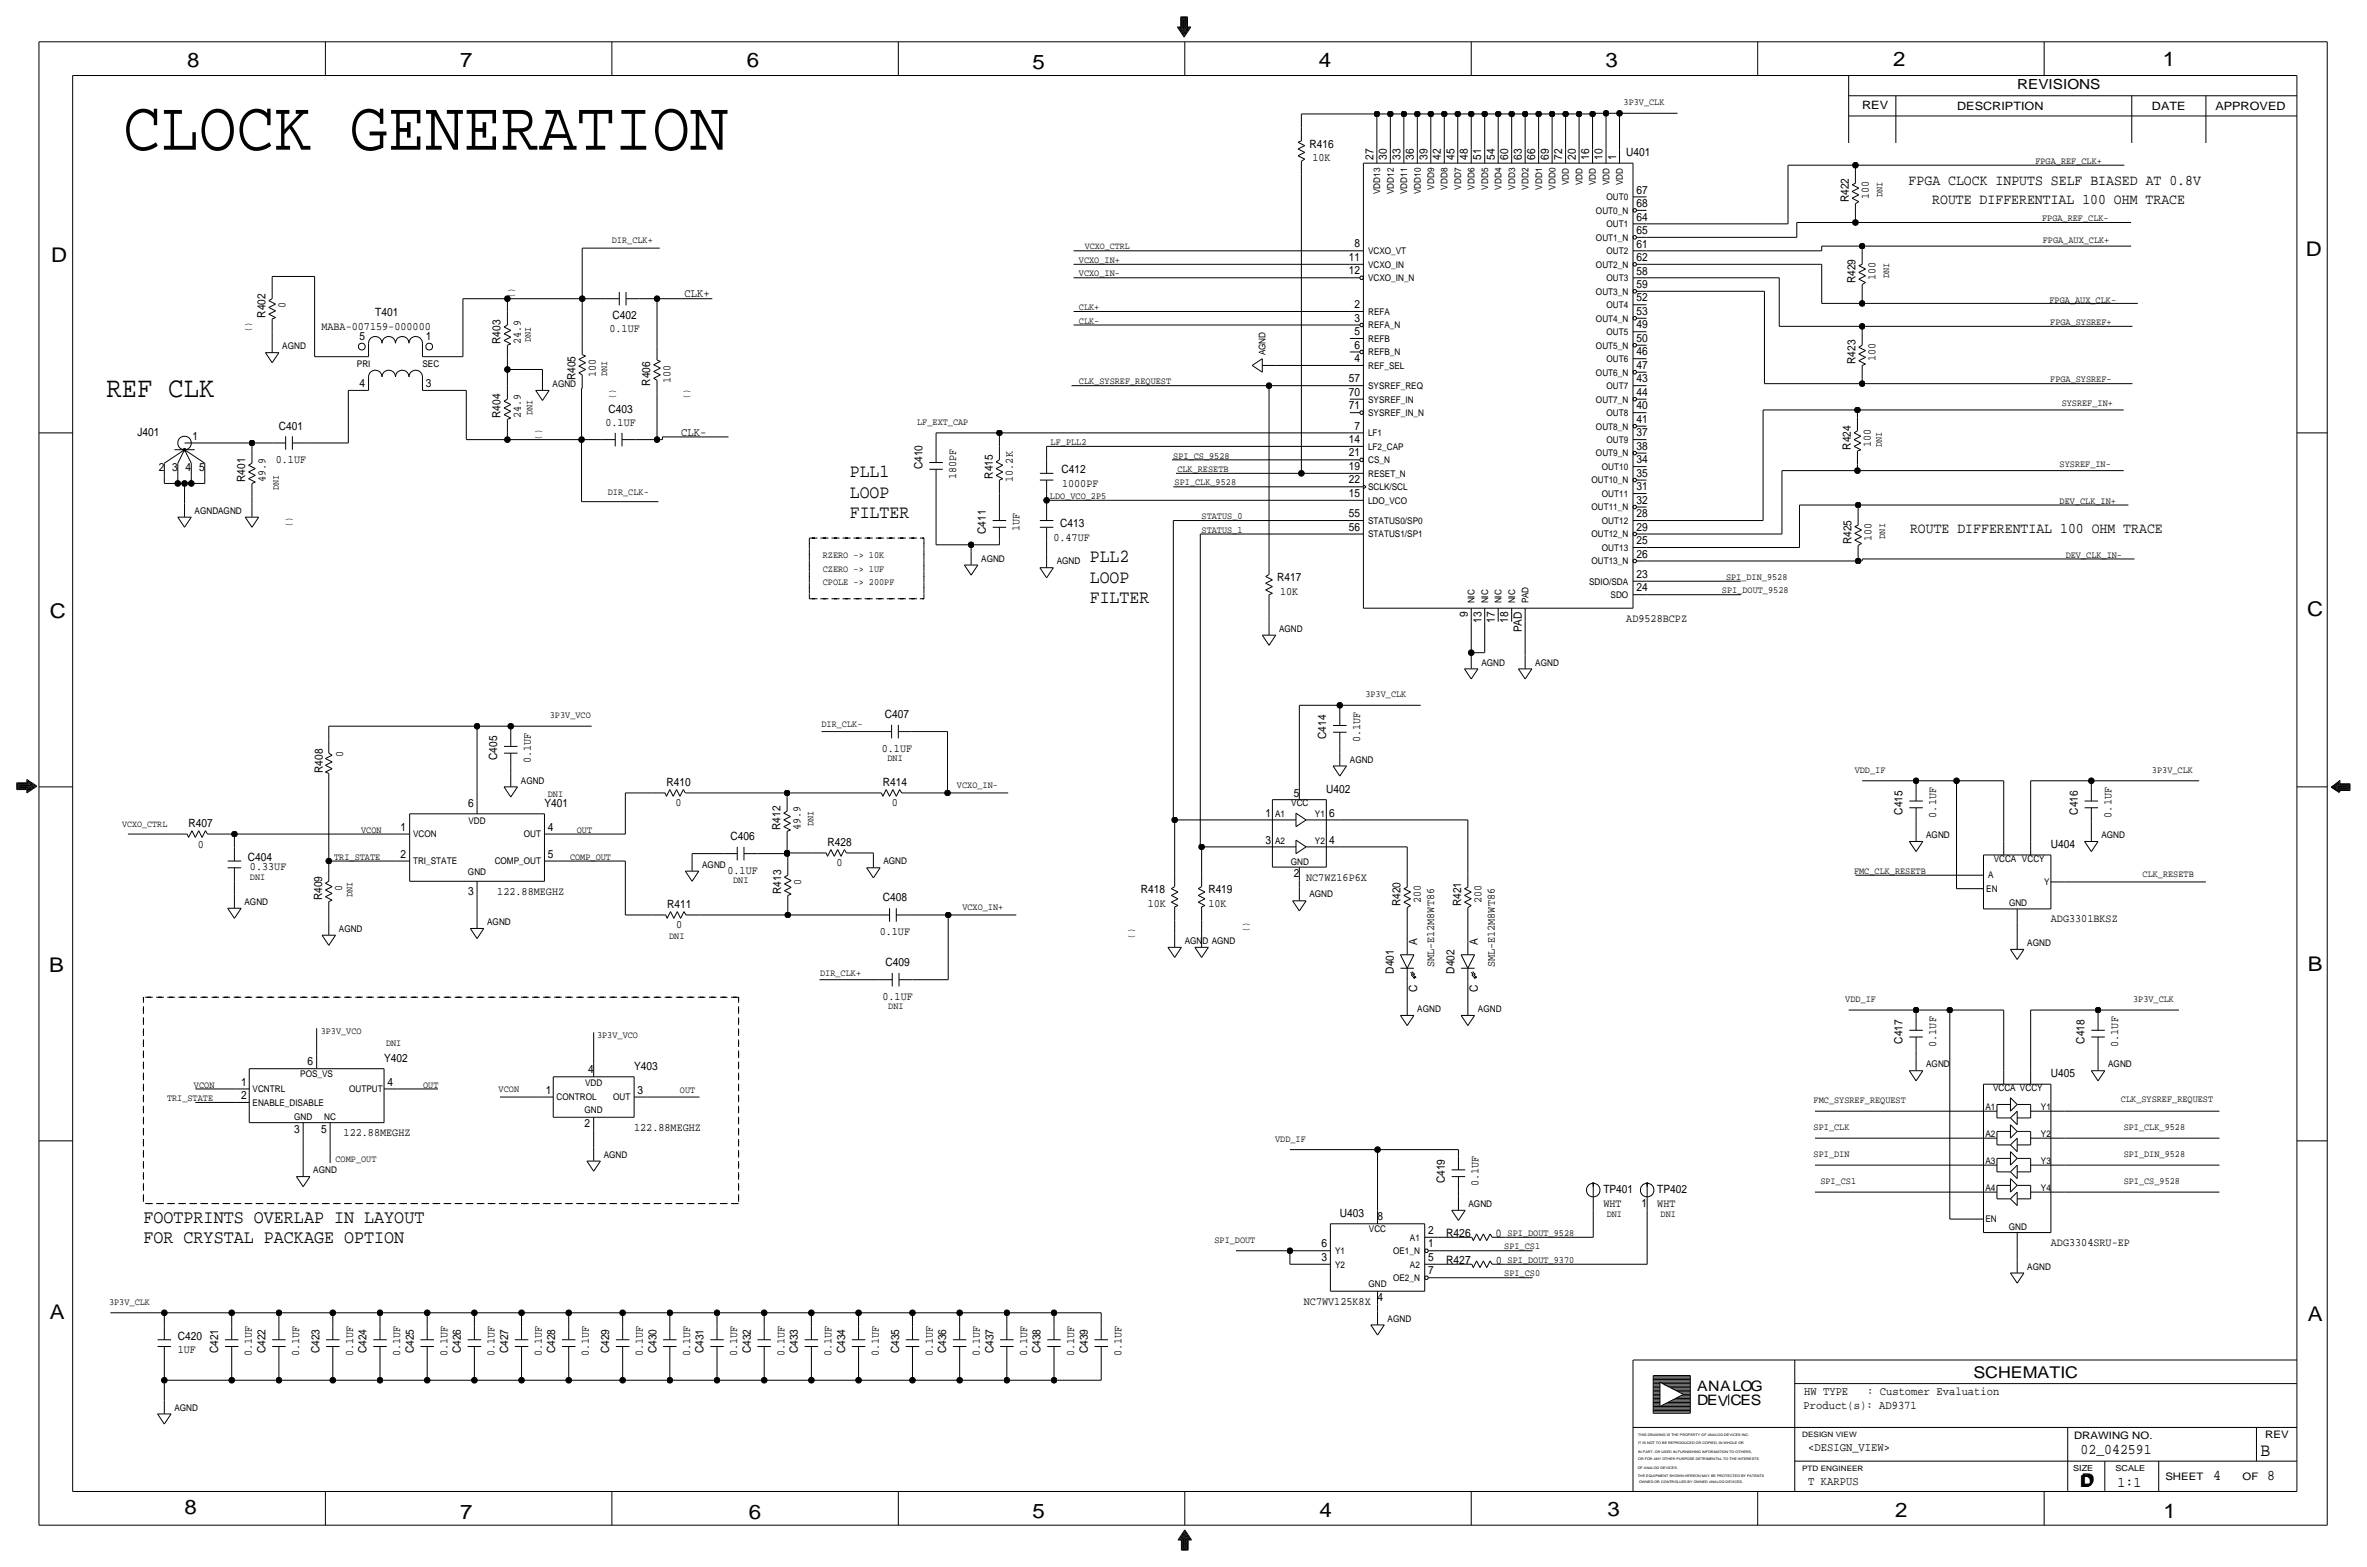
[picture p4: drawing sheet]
<svg xmlns="http://www.w3.org/2000/svg" width="892mm" height="590mm" viewBox="0 0 892 590" stroke-linecap="round" stroke-linejoin="round" font-family="sans-serif">
<defs><g id="words">
<text font-size="26.6" x="46.4" y="56.4">CLOCK GENERATION</text>
<text font-size="10.9" x="40.1" y="149.6">REF CLK</text>
<g font-size="7.6">
<text x="70.6" y="25.4">8</text>
<text x="173.4" y="25.4">7</text>
<text x="281.4" y="25.1">6</text>
<text x="389.1" y="26.2">5</text>
<text x="497" y="25.4">4</text>
<text x="605" y="25.1">3</text>
<text x="713.4" y="24.9">2</text>
<text x="815" y="24.9">1</text>
<text x="19.3" y="98.8">D</text>
<text x="868.9" y="96.5">D</text>
<text x="18.8" y="232.7">C</text>
<text x="869.4" y="232.1">C</text>
<text x="869.6" y="365.8">B</text>
<text x="18.5" y="366">B</text>
<text x="18.8" y="496.8">A</text>
<text x="869.6" y="497.6">A</text>
<text x="69.6" y="570.5">8</text>
<text x="173.4" y="572.3">7</text>
<text x="282.2" y="572.3">6</text>
<text x="389.1" y="571.7">5</text>
<text x="497.3" y="571.5">4</text>
<text x="605.7" y="571.2">3</text>
<text x="714.2" y="571.5">2</text>
<text x="815.3" y="572">1</text>
</g>
<g font-size="7.1">
<text x="54.1" y="460.8">FOOTPRINTS OVERLAP IN LAYOUT</text>
<text x="54.1" y="468.4">FOR CRYSTAL PACKAGE OPTION</text>
</g>
<g font-size="7">
<text x="320.2" y="179.8">PLL1</text>
<text x="320.2" y="187.5">LOOP</text>
<text x="320.2" y="195.1">FILTER</text>
<text x="410.7" y="211.8">PLL2</text>
<text x="410.7" y="219.5">LOOP</text>
<text x="410.7" y="227.1">FILTER</text>
<text x="851.9" y="548.4">B</text>
</g>
<g font-size="6.1">
<text x="743.7" y="518.9">SCHEMATIC</text>
<text x="783.8" y="560.3">D</text>
<text x="784.3" y="559.8">D</text>
</g>
<g font-size="5.6">
<text x="719.3" y="69.9">FPGA CLOCK INPUTS SELF BIASED AT 0.8V</text>
<text x="728.2" y="77">ROUTE DIFFERENTIAL 100 OHM TRACE</text>
<text x="719.8" y="200.7">ROUTE DIFFERENTIAL 100 OHM TRACE</text>
<text x="784" y="547.9">02_042591</text>
<text x="834.1" y="557.5">4</text>
<text x="854.4" y="557.5">8</text>
<text x="798" y="560.1">1:1</text>
</g>
<g font-size="5.4">
<text x="639.5" y="524.2">ANALOG</text>
<text x="639.5" y="529.3">DEV</text>
<text x="652.1" y="529.3">CES</text>
</g>
<text font-size="5.2" x="760.2" y="33.5">REVISIONS</text>
<text font-size="4.5" x="563.6" y="466.1">0</text>
<g font-size="4.4">
<text x="258" y="112">CLK+</text>
<text x="256.7" y="164.1">CLK-</text>
<text x="545" y="466.1">R426</text>
<text x="545" y="476.3">R427</text>
<text x="563.7" y="476.3">0</text>
<text x="679.9" y="525.5">HW TYPE</text>
<text x="703.6" y="525.5">: Customer Evaluation</text>
<text x="679.7" y="530.9">Product(s): AD9371</text>
<text x="681.4" y="546.6">&lt;DESIGN_VIEW&gt;</text>
<text x="681.4" y="559.3">T KARPUS</text>
</g>
<g font-size="4.3">
<text x="701.8" y="41.1">REV</text>
<text x="737.6" y="41.4">DESCRIPTION</text>
<text x="811" y="41.4">DATE</text>
<text x="834.8" y="41.4">APPROVED</text>
<text x="493.5" y="55.6">R416</text>
<text x="612.8" y="58.9">U401</text>
<text x="494.6" y="60.7">10K</text>
<text x="517.6" y="60.2" transform="rotate(-90 517.6 60.2)">27</text>
<text x="522.7" y="60.2" transform="rotate(-90 522.7 60.2)">30</text>
<text x="527.8" y="60.2" transform="rotate(-90 527.8 60.2)">33</text>
<text x="532.8" y="60.2" transform="rotate(-90 532.8 60.2)">36</text>
<text x="537.9" y="60.2" transform="rotate(-90 537.9 60.2)">39</text>
<text x="543" y="60.2" transform="rotate(-90 543 60.2)">42</text>
<text x="548.1" y="60.2" transform="rotate(-90 548.1 60.2)">45</text>
<text x="553.1" y="60.2" transform="rotate(-90 553.1 60.2)">48</text>
<text x="558.2" y="60.2" transform="rotate(-90 558.2 60.2)">51</text>
<text x="563.3" y="60.2" transform="rotate(-90 563.3 60.2)">54</text>
<text x="568.4" y="60.2" transform="rotate(-90 568.4 60.2)">60</text>
<text x="573.5" y="60.2" transform="rotate(-90 573.5 60.2)">63</text>
<text x="578.5" y="60.2" transform="rotate(-90 578.5 60.2)">66</text>
<text x="583.6" y="60.2" transform="rotate(-90 583.6 60.2)">69</text>
<text x="588.7" y="60.2" transform="rotate(-90 588.7 60.2)">72</text>
<text x="593.8" y="60.2" transform="rotate(-90 593.8 60.2)">20</text>
<text x="598.9" y="60.2" transform="rotate(-90 598.9 60.2)">16</text>
<text x="604" y="60.2" transform="rotate(-90 604 60.2)">10</text>
<text x="609" y="60.2" transform="rotate(-90 609 60.2)">1</text>
<text x="616.7" y="72.9">67</text>
<text x="696.7" y="76.2" transform="rotate(-90 696.7 76.2)">R422</text>
<text x="704.3" y="75.1" transform="rotate(-90 704.3 75.1)">100</text>
<text x="616.7" y="83.1">64</text>
<text x="616.7" y="78">68</text>
<text x="616.7" y="88.2">65</text>
<text x="510.4" y="93.2">8</text>
<text x="616.7" y="93.3">61</text>
<text x="508.3" y="98.3">11</text>
<text x="616.7" y="98.3">62</text>
<text x="508.3" y="103.4">12</text>
<text x="616.7" y="103.4">58</text>
<text x="699.2" y="106.7" transform="rotate(-90 699.2 106.7)">R429</text>
<text x="706.8" y="105.5" transform="rotate(-90 706.8 105.5)">100</text>
<text x="616.7" y="113.6">52</text>
<text x="616.7" y="108.5">59</text>
<text x="100" y="119.6" transform="rotate(-90 100 119.6)">R402</text>
<text x="107.6" y="116.2" transform="rotate(-90 107.6 116.2)">0</text>
<text x="141.4" y="119">T401</text>
<text x="510.4" y="116.1">2</text>
<text x="616.7" y="118.6">53</text>
<text x="121.1" y="124.2">MABA-007159-000000</text>
<text x="229.7" y="125.2">0.1UF</text>
<text x="230.8" y="120.1">C402</text>
<text x="510.4" y="121.2">3</text>
<text x="616.7" y="123.7">49</text>
<text x="135.5" y="128">5</text>
<text x="160.5" y="128">1</text>
<text x="188.7" y="129.5" transform="rotate(-90 188.7 129.5)">R403</text>
<text x="196.3" y="129.6" transform="rotate(-90 196.3 129.6)">24.9</text>
<text x="510.4" y="131.3">6</text>
<text x="510.4" y="126.3">5</text>
<text x="616.7" y="128.8">50</text>
<text x="510.4" y="136.4">4</text>
<text x="616.7" y="133.9">46</text>
<text x="699.2" y="137.2" transform="rotate(-90 699.2 137.2)">R423</text>
<text x="706.8" y="136" transform="rotate(-90 706.8 136)">100</text>
<text x="216.9" y="143.3" transform="rotate(-90 216.9 143.3)">R405</text>
<text x="224.5" y="142.1" transform="rotate(-90 224.5 142.1)">100</text>
<text x="616.7" y="139">47</text>
<text x="135.5" y="145.8">4</text>
<text x="160.5" y="145.8">3</text>
<text x="245.1" y="145.3" transform="rotate(-90 245.1 145.3)">R406</text>
<text x="252.7" y="144.2" transform="rotate(-90 252.7 144.2)">100</text>
<text x="508.3" y="144">57</text>
<text x="508.3" y="149.1">70</text>
<text x="616.7" y="149.1">44</text>
<text x="616.7" y="144">43</text>
<text x="229.3" y="155.5">C403</text>
<text x="508.3" y="154.2">71</text>
<text x="616.7" y="154.2">40</text>
<text x="105.1" y="161.8">C401</text>
<text x="188.7" y="157.5" transform="rotate(-90 188.7 157.5)">R404</text>
<text x="196.3" y="157.5" transform="rotate(-90 196.3 157.5)">24.9</text>
<text x="228.1" y="160.5">0.1UF</text>
<text x="510.4" y="161.8">7</text>
<text x="616.7" y="159.3">41</text>
<text x="51.8" y="164.3">J401</text>
<text x="72.6" y="165.9">1</text>
<text x="508.3" y="166.9">14</text>
<text x="616.7" y="164.4">37</text>
<text x="508.3" y="172">21</text>
<text x="616.7" y="169.4">38</text>
<text x="697.4" y="169.4" transform="rotate(-90 697.4 169.4)">R424</text>
<text x="705.1" y="168.3" transform="rotate(-90 705.1 168.3)">100</text>
<text x="59.8" y="177.5">2</text>
<text x="64.9" y="177.5">3</text>
<text x="70" y="177.5">4</text>
<text x="75" y="177.5">5</text>
<text x="103.9" y="174.5">0.1UF</text>
<text x="347.7" y="176.8" transform="rotate(-90 347.7 176.8)">C410</text>
<text x="400" y="178.3">C412</text>
<text x="508.3" y="177.1">19</text>
<text x="616.7" y="179.6">35</text>
<text x="616.7" y="174.5">34</text>
<text x="92.4" y="181.6" transform="rotate(-90 92.4 181.6)">R401</text>
<text x="100" y="181.6" transform="rotate(-90 100 181.6)">49.9</text>
<text x="360.4" y="180.5" transform="rotate(-90 360.4 180.5)">180PF</text>
<text x="374.1" y="180.3" transform="rotate(-90 374.1 180.3)">R415</text>
<text x="381.7" y="181.5" transform="rotate(-90 381.7 181.5)">10.2K</text>
<text x="400.2" y="183.4">1000PF</text>
<text x="508.3" y="182.1">22</text>
<text x="616.7" y="184.7">31</text>
<text x="508.3" y="187.2">15</text>
<text x="616.7" y="189.7">32</text>
<text x="508.3" y="194.8">55</text>
<text x="616.7" y="194.8">28</text>
<text x="371.6" y="201.2" transform="rotate(-90 371.6 201.2)">C411</text>
<text x="384.3" y="200" transform="rotate(-90 384.3 200)">1UF</text>
<text x="397" y="203.7">0.47UF</text>
<text x="399.5" y="198.6">C413</text>
<text x="508.3" y="199.9">56</text>
<text x="616.7" y="199.9">29</text>
<text x="705.3" y="203.8" transform="rotate(-90 705.3 203.8)">100</text>
<text x="616.7" y="205">25</text>
<text x="697.7" y="205" transform="rotate(-90 697.7 205)">R425</text>
<text x="616.7" y="210.1">26</text>
<text x="481.3" y="218.9">R417</text>
<text x="616.7" y="217.7">23</text>
<text x="482.4" y="224">10K</text>
<text x="616.7" y="222.8">24</text>
<text x="553.2" y="232.5" transform="rotate(-90 553.2 232.5)">9</text>
<text x="558.2" y="234.6" transform="rotate(-90 558.2 234.6)">13</text>
<text x="563.3" y="234.6" transform="rotate(-90 563.3 234.6)">17</text>
<text x="568.4" y="234.6" transform="rotate(-90 568.4 234.6)">18</text>
<text x="573.5" y="238.2" transform="rotate(-90 573.5 238.2)">PAD</text>
<text x="612.9" y="234.2">AD9528BCPZ</text>
<text x="333.5" y="270.5">C407</text>
<text x="499.8" y="278.4" transform="rotate(-90 499.8 278.4)">C414</text>
<text x="512.5" y="279.5" transform="rotate(-90 512.5 279.5)">0.1UF</text>
<text x="129.3" y="285.2" transform="rotate(-90 129.3 285.2)">0</text>
<text x="187.4" y="286.3" transform="rotate(-90 187.4 286.3)">C405</text>
<text x="200.1" y="287.4" transform="rotate(-90 200.1 287.4)">0.1UF</text>
<text x="332.3" y="283.2">0.1UF</text>
<text x="121.7" y="291.2" transform="rotate(-90 121.7 291.2)">R408</text>
<text x="251.2" y="296.2">R410</text>
<text x="332.7" y="296.2">R414</text>
<text x="499.8" y="298.7">U402</text>
<text x="176.4" y="304">6</text>
<text x="205.2" y="304">Y401</text>
<text x="254.6" y="303.8">0</text>
<text x="336.1" y="303.8">0</text>
<text x="487.5" y="300.2">5</text>
<text x="71.1" y="311.7">R407</text>
<text x="476.9" y="307.8">1</text>
<text x="500.8" y="307.8">6</text>
<text x="717" y="306.8" transform="rotate(-90 717 306.8)">C415</text>
<text x="729.7" y="308" transform="rotate(-90 729.7 308)">0.1UF</text>
<text x="783" y="306.8" transform="rotate(-90 783 306.8)">C416</text>
<text x="795.7" y="308" transform="rotate(-90 795.7 308)">0.1UF</text>
<text x="151" y="312.9">1</text>
<text x="206.5" y="312.9">4</text>
<text x="275.3" y="316.5">C406</text>
<text x="294.1" y="312.7" transform="rotate(-90 294.1 312.7)">R412</text>
<text x="301.7" y="312.7" transform="rotate(-90 301.7 312.7)">49.9</text>
<text x="74.5" y="319.3">0</text>
<text x="151" y="323.1">2</text>
<text x="206.5" y="323.1">5</text>
<text x="311.9" y="318.8">R428</text>
<text x="476.9" y="318">3</text>
<text x="500.8" y="318">4</text>
<text x="772.9" y="319.5">U404</text>
<text x="93.4" y="324.4">C404</text>
<text x="94.2" y="327.7">0.33UF</text>
<text x="274.1" y="329.2">0.1UF</text>
<text x="315.3" y="326.4">0</text>
<text x="129" y="335.7" transform="rotate(-90 129 335.7)">0</text>
<text x="302" y="333.4" transform="rotate(-90 302 333.4)">0</text>
<text x="487.5" y="330.2">2</text>
<text x="492.2" y="331.7">NC7WZ16P6X</text>
<text x="121.4" y="339.1" transform="rotate(-90 121.4 339.1)">R409</text>
<text x="176.4" y="337.1">3</text>
<text x="187.4" y="337.1">122.88MEGHZ</text>
<text x="294.3" y="336.8" transform="rotate(-90 294.3 336.8)">R413</text>
<text x="332.7" y="339.6">C408</text>
<text x="430" y="336.5">R418</text>
<text x="432.5" y="341.6">10K</text>
<text x="455.4" y="336.5">R419</text>
<text x="455.4" y="341.6">10K</text>
<text x="527.8" y="341.4" transform="rotate(-90 527.8 341.4)">R420</text>
<text x="535.4" y="340.2" transform="rotate(-90 535.4 340.2)">200</text>
<text x="550.6" y="341.4" transform="rotate(-90 550.6 341.4)">R421</text>
<text x="558.2" y="340.2" transform="rotate(-90 558.2 340.2)">200</text>
<text x="251.4" y="342.1">R411</text>
<text x="772.9" y="347.5">ADG3301BKSZ</text>
<text x="254.8" y="349.8">0</text>
<text x="331.5" y="352.3">0.1UF</text>
<text x="534.1" y="355.9" transform="rotate(-90 534.1 355.9)">A</text>
<text x="557" y="355.9" transform="rotate(-90 557 355.9)">A</text>
<text x="333.7" y="364">C409</text>
<text x="540.5" y="364.4" transform="rotate(-90 540.5 364.4)">SML-E12M8WT86</text>
<text x="563.3" y="364.4" transform="rotate(-90 563.3 364.4)">SML-E12M8WT86</text>
<text x="525.2" y="366.8" transform="rotate(-90 525.2 366.8)">D401</text>
<text x="548.1" y="366.8" transform="rotate(-90 548.1 366.8)">D402</text>
<text x="332.5" y="376.7">0.1UF</text>
<text x="534.1" y="373.6" transform="rotate(-90 534.1 373.6)">C</text>
<text x="557" y="373.6" transform="rotate(-90 557 373.6)">C</text>
<text x="717" y="393.2" transform="rotate(-90 717 393.2)">C417</text>
<text x="729.7" y="394.4" transform="rotate(-90 729.7 394.4)">0.1UF</text>
<text x="785.6" y="393.2" transform="rotate(-90 785.6 393.2)">C418</text>
<text x="798.3" y="394.4" transform="rotate(-90 798.3 394.4)">0.1UF</text>
<text x="115.9" y="401.3">6</text>
<text x="144.7" y="400">Y402</text>
<text x="221.6" y="404.4">4</text>
<text x="239" y="403.1">Y403</text>
<text x="772.9" y="405.9">U405</text>
<text x="90.8" y="408.9">1</text>
<text x="146" y="408.9">4</text>
<text x="205.6" y="412">1</text>
<text x="240.2" y="412.2">3</text>
<text x="90.8" y="414">2</text>
<text x="220.2" y="424.7">2</text>
<text x="239" y="426">122.88MEGHZ</text>
<text x="110.9" y="426.7">3</text>
<text x="121" y="426.7">5</text>
<text x="129.5" y="428">122.88MEGHZ</text>
<text x="544.5" y="445.8" transform="rotate(-90 544.5 445.8)">C419</text>
<text x="557.2" y="446.9" transform="rotate(-90 557.2 446.9)">0.1UF</text>
<text x="604.2" y="449.6">TP401</text>
<text x="624.5" y="449.6">TP402</text>
<text x="604.2" y="454.7">WHT</text>
<text x="618.5" y="454.7">1</text>
<text x="624.5" y="454.7">WHT</text>
<text x="504.9" y="458.5">U403</text>
<text x="519.1" y="459.7">8</text>
<text x="538.2" y="464.8">2</text>
<text x="498" y="469.9">6</text>
<text x="538.2" y="469.9">1</text>
<text x="772.9" y="469.4">ADG3304SRU-EP</text>
<text x="498" y="475">3</text>
<text x="538.2" y="475">5</text>
<text x="538.2" y="480.1">7</text>
<text x="491.4" y="491.5">NC7WV125K8X</text>
<text x="519.1" y="490.2">4</text>
<text x="67" y="509.8">1UF</text>
<text x="67" y="504.7">C420</text>
<text x="82.2" y="509.8" transform="rotate(-90 82.2 509.8)">C421</text>
<text x="100" y="509.8" transform="rotate(-90 100 509.8)">C422</text>
<text x="120.4" y="509.8" transform="rotate(-90 120.4 509.8)">C423</text>
<text x="138.1" y="509.8" transform="rotate(-90 138.1 509.8)">C424</text>
<text x="155.9" y="509.8" transform="rotate(-90 155.9 509.8)">C425</text>
<text x="173.7" y="509.8" transform="rotate(-90 173.7 509.8)">C426</text>
<text x="191.5" y="509.8" transform="rotate(-90 191.5 509.8)">C427</text>
<text x="209.3" y="509.8" transform="rotate(-90 209.3 509.8)">C428</text>
<text x="229.6" y="509.8" transform="rotate(-90 229.6 509.8)">C429</text>
<text x="247.4" y="509.8" transform="rotate(-90 247.4 509.8)">C430</text>
<text x="265.1" y="509.8" transform="rotate(-90 265.1 509.8)">C431</text>
<text x="282.9" y="509.8" transform="rotate(-90 282.9 509.8)">C432</text>
<text x="300.7" y="509.8" transform="rotate(-90 300.7 509.8)">C433</text>
<text x="318.5" y="509.8" transform="rotate(-90 318.5 509.8)">C434</text>
<text x="338.8" y="509.8" transform="rotate(-90 338.8 509.8)">C435</text>
<text x="356.6" y="509.8" transform="rotate(-90 356.6 509.8)">C436</text>
<text x="374.4" y="509.8" transform="rotate(-90 374.4 509.8)">C437</text>
<text x="392.1" y="509.8" transform="rotate(-90 392.1 509.8)">C438</text>
<text x="409.9" y="509.8" transform="rotate(-90 409.9 509.8)">C439</text>
<text x="94.9" y="510.9" transform="rotate(-90 94.9 510.9)">0.1UF</text>
<text x="112.7" y="510.9" transform="rotate(-90 112.7 510.9)">0.1UF</text>
<text x="133.1" y="510.9" transform="rotate(-90 133.1 510.9)">0.1UF</text>
<text x="150.8" y="510.9" transform="rotate(-90 150.8 510.9)">0.1UF</text>
<text x="168.6" y="510.9" transform="rotate(-90 168.6 510.9)">0.1UF</text>
<text x="186.4" y="510.9" transform="rotate(-90 186.4 510.9)">0.1UF</text>
<text x="204.2" y="510.9" transform="rotate(-90 204.2 510.9)">0.1UF</text>
<text x="221.9" y="510.9" transform="rotate(-90 221.9 510.9)">0.1UF</text>
<text x="242.3" y="510.9" transform="rotate(-90 242.3 510.9)">0.1UF</text>
<text x="260.1" y="510.9" transform="rotate(-90 260.1 510.9)">0.1UF</text>
<text x="277.8" y="510.9" transform="rotate(-90 277.8 510.9)">0.1UF</text>
<text x="295.6" y="510.9" transform="rotate(-90 295.6 510.9)">0.1UF</text>
<text x="313.4" y="510.9" transform="rotate(-90 313.4 510.9)">0.1UF</text>
<text x="331.2" y="510.9" transform="rotate(-90 331.2 510.9)">0.1UF</text>
<text x="351.5" y="510.9" transform="rotate(-90 351.5 510.9)">0.1UF</text>
<text x="369.3" y="510.9" transform="rotate(-90 369.3 510.9)">0.1UF</text>
<text x="387.1" y="510.9" transform="rotate(-90 387.1 510.9)">0.1UF</text>
<text x="404.8" y="510.9" transform="rotate(-90 404.8 510.9)">0.1UF</text>
<text x="422.6" y="510.9" transform="rotate(-90 422.6 510.9)">0.1UF</text>
</g>
<g font-size="3.9">
<text x="781.6" y="542.1">DRAWING NO.</text>
<text x="853.6" y="541.8">REV</text>
<text x="816" y="557.4">SHEET</text>
<text x="845.1" y="557.5">OF</text>
</g>
<g font-size="3.6">
<text x="611.8" y="39.6">3P3V_CLK</text>
<text x="767" y="61.7">FPGA_REF_CLK+</text>
<text x="709.4" y="74.2" transform="rotate(-90 709.4 74.2)">DNI</text>
<text x="769.6" y="83.3">FPGA_REF_CLK-</text>
<text x="230.6" y="91.4">DIR_CLK+</text>
<text x="769.8" y="91.4">FPGA_AUX_CLK+</text>
<text x="406.6" y="99.1">VCXO_IN+</text>
<text x="406.6" y="104.1">VCXO_IN-</text>
<text x="711.9" y="104.6" transform="rotate(-90 711.9 104.6)">DNI</text>
<text x="193.8" y="112.3" transform="rotate(-90 193.8 112.3)">()</text>
<text x="406.6" y="116.8">CLK+</text>
<text x="772.4" y="114.3">FPGA_AUX_CLK-</text>
<text x="94.7" y="125" transform="rotate(-90 94.7 125)">()</text>
<text x="406.6" y="121.9">CLK-</text>
<text x="772.6" y="122.4">FPGA_SYSREF+</text>
<text x="200.1" y="128.8" transform="rotate(-90 200.1 128.8)">DNI</text>
<text x="228.8" y="141.7" transform="rotate(-90 228.8 141.7)">DNI</text>
<text x="406.6" y="144.8">CLK_SYSREF_REQUEST</text>
<text x="772.6" y="144">FPGA_SYSREF-</text>
<text x="231.9" y="150.4" transform="rotate(-90 231.9 150.4)">()</text>
<text x="259.8" y="150.4" transform="rotate(-90 259.8 150.4)">()</text>
<text x="776.9" y="152.9">SYSREF_IN+</text>
<text x="200.6" y="156.5" transform="rotate(-90 200.6 156.5)">DNI</text>
<text x="345.6" y="160">LF_EXT_CAP</text>
<text x="203.9" y="165.6" transform="rotate(-90 203.9 165.6)">()</text>
<text x="395.9" y="167.6">LF_PLL2</text>
<text x="442.2" y="172.7">SPI_CS_9528</text>
<text x="709.1" y="168.4" transform="rotate(-90 709.1 168.4)">DNI</text>
<text x="443.7" y="177.8">CLK_RESETB</text>
<text x="776.2" y="175.8">SYSREF_IN-</text>
<text x="442.7" y="182.9">SPI_CLK_9528</text>
<text x="229.1" y="186.4">DIR_CLK-</text>
<text x="395.7" y="188">LDO_VCO_2P5</text>
<text x="776.2" y="189.7">DEV_CLK_IN+</text>
<text x="452.8" y="195.6">STATUS_0</text>
<text x="109.9" y="198.6" transform="rotate(-90 109.9 198.6)">()</text>
<text x="452.8" y="200.7">STATUS_1</text>
<text x="710.4" y="202.9" transform="rotate(-90 710.4 202.9)">DNI</text>
<text x="310.1" y="215.4">CZERO -&gt; 1UF</text>
<text x="310.1" y="210.3">RZERO -&gt; 10K</text>
<text x="778.5" y="210.1">DEV_CLK_IN-</text>
<text x="310.1" y="220.5">CPOLE -&gt; 200PF</text>
<text x="650.4" y="218.4">SPI_DIN_9528</text>
<text x="648.9" y="223.5">SPI_DOUT_9528</text>
<text x="514.6" y="262.6">3P3V_CLK</text>
<text x="207.2" y="270.5">3P3V_VCO</text>
<text x="309.6" y="273.8">DIR_CLK-</text>
<text x="334.5" y="286.8">DNI</text>
<text x="699" y="291.3">VDD_IF</text>
<text x="811" y="291.3">3P3V_CLK</text>
<text x="360.6" y="296.7">VCXO_IN-</text>
<text x="206.4" y="300.2">DNI</text>
<text x="306.5" y="311.1" transform="rotate(-90 306.5 311.1)">DNI</text>
<text x="136.1" y="313.7">VCON</text>
<text x="217.4" y="313.7">OUT</text>
<text x="125.9" y="323.8">TRI_STATE</text>
<text x="214.8" y="323.9">COMP_OUT</text>
<text x="698.7" y="329.2">FMC_CLK_RESETB</text>
<text x="94.2" y="331.5">DNI</text>
<text x="276.3" y="332.7">DNI</text>
<text x="807.4" y="330.2">CLK_RESETB</text>
<text x="132.8" y="337.8" transform="rotate(-90 132.8 337.8)">DNI</text>
<text x="362.7" y="342.9">VCXO_IN+</text>
<text x="252.2" y="353.6">DNI</text>
<text x="427.4" y="353.6" transform="rotate(-90 427.4 353.6)">()</text>
<text x="470.6" y="351" transform="rotate(-90 470.6 351)">()</text>
<text x="309.1" y="367.5">DIR_CLK+</text>
<text x="695.4" y="377.4">VDD_IF</text>
<text x="803.9" y="377.4">3P3V_CLK</text>
<text x="334.7" y="380.2">DNI</text>
<text x="120.9" y="389.6">3P3V_VCO</text>
<text x="145.5" y="394.2">DNI</text>
<text x="225" y="390.9">3P3V_VCO</text>
<text x="73.1" y="409.7">VCON</text>
<text x="159.5" y="409.7">OUT</text>
<text x="187.9" y="411.2">VCON</text>
<text x="256.2" y="411.7">OUT</text>
<text x="62.9" y="414.8">TRI_STATE</text>
<text x="683.5" y="415.5">FMC_SYSREF_REQUEST</text>
<text x="799.3" y="415">CLK_SYSREF_REQUEST</text>
<text x="683.5" y="425.7">SPI_CLK</text>
<text x="800.3" y="425.7">SPI_CLK_9528</text>
<text x="480.5" y="430">VDD_IF</text>
<text x="126.4" y="437.6">COMP_OUT</text>
<text x="683.5" y="435.9">SPI_DIN</text>
<text x="800.3" y="435.9">SPI_DIN_9528</text>
<text x="686" y="446">SPI_CS1</text>
<text x="800.3" y="446">SPI_CS_9528</text>
<text x="605.5" y="458.5">DNI</text>
<text x="625.8" y="458.5">DNI</text>
<text x="568.1" y="465.6">SPI_DOUT_9528</text>
<text x="457.7" y="468.1">SPI_DOUT</text>
<text x="566.9" y="470.7">SPI_CS1</text>
<text x="568.1" y="475.7">SPI_DOUT_9370</text>
<text x="566.9" y="480.8">SPI_CS0</text>
<text x="41.1" y="491.5">3P3V_CLK</text>
</g>
<g font-size="3.5">
<text x="540.5" y="71.5" transform="rotate(-90 540.5 71.5)">VDD9</text>
<text x="545.5" y="71.5" transform="rotate(-90 545.5 71.5)">VDD8</text>
<text x="550.6" y="71.5" transform="rotate(-90 550.6 71.5)">VDD7</text>
<text x="555.7" y="71.5" transform="rotate(-90 555.7 71.5)">VDD6</text>
<text x="560.8" y="71.5" transform="rotate(-90 560.8 71.5)">VDD5</text>
<text x="565.9" y="71.5" transform="rotate(-90 565.9 71.5)">VDD4</text>
<text x="570.9" y="71.5" transform="rotate(-90 570.9 71.5)">VDD3</text>
<text x="576" y="71.5" transform="rotate(-90 576 71.5)">VDD2</text>
<text x="581.1" y="71.5" transform="rotate(-90 581.1 71.5)">VDD1</text>
<text x="586.2" y="71.5" transform="rotate(-90 586.2 71.5)">VDD0</text>
<text x="591.3" y="69.8" transform="rotate(-90 591.3 69.8)">VDD</text>
<text x="596.3" y="69.8" transform="rotate(-90 596.3 69.8)">VDD</text>
<text x="601.4" y="69.8" transform="rotate(-90 601.4 69.8)">VDD</text>
<text x="606.5" y="69.8" transform="rotate(-90 606.5 69.8)">VDD</text>
<text x="611.6" y="69.8" transform="rotate(-90 611.6 69.8)">VDD</text>
<text x="520.1" y="73.2" transform="rotate(-90 520.1 73.2)">VDD13</text>
<text x="525.2" y="73.2" transform="rotate(-90 525.2 73.2)">VDD12</text>
<text x="530.3" y="73.2" transform="rotate(-90 530.3 73.2)">VDD11</text>
<text x="535.4" y="73.2" transform="rotate(-90 535.4 73.2)">VDD10</text>
<text x="605.4" y="75.4">OUT0</text>
<text x="601.4" y="80.5">OUT0_N</text>
<text x="605.4" y="85.6">OUT1</text>
<text x="408.8" y="94">VCXO_CTRL</text>
<text x="515.6" y="95.8">VCXO_VT</text>
<text x="601.4" y="90.7">OUT1_N</text>
<text x="605.4" y="95.8">OUT2</text>
<text x="515.6" y="100.8">VCXO_IN</text>
<text x="601.4" y="100.8">OUT2_N</text>
<text x="515.6" y="105.9">VCXO_IN_N</text>
<text x="605.4" y="105.9">OUT3</text>
<text x="601.4" y="111">OUT3_N</text>
<text x="515.6" y="118.6">REFA</text>
<text x="605.4" y="116.1">OUT4</text>
<text x="515.6" y="123.7">REFA_N</text>
<text x="601.4" y="121.2">OUT4_N</text>
<text x="106.4" y="131.6">AGND</text>
<text x="515.6" y="128.8">REFB</text>
<text x="601.4" y="131.3">OUT5_N</text>
<text x="605.4" y="126.2">OUT5</text>
<text x="477" y="133.9" transform="rotate(-90 477 133.9)">AGND</text>
<text x="515.6" y="133.9">REFB_N</text>
<text x="605.4" y="136.4">OUT6</text>
<text x="134.5" y="138.1">PRI</text>
<text x="159.2" y="138.1">SEC</text>
<text x="515.6" y="138.9">REF_SEL</text>
<text x="601.4" y="141.5">OUT6_N</text>
<text x="208.2" y="145.8">AGND</text>
<text x="515.6" y="146.6">SYSREF_REQ</text>
<text x="605.4" y="146.6">OUT7</text>
<text x="515.6" y="151.6">SYSREF_IN</text>
<text x="601.4" y="151.6">OUT7_N</text>
<text x="515.6" y="156.7">SYSREF_IN_N</text>
<text x="601.4" y="161.8">OUT8_N</text>
<text x="605.4" y="156.7">OUT8</text>
<text x="515.6" y="164.3">LF1</text>
<text x="605.4" y="166.9">OUT9</text>
<text x="515.6" y="169.4">LF2_CAP</text>
<text x="601.4" y="172">OUT9_N</text>
<text x="515.6" y="179.6">RESET_N</text>
<text x="515.6" y="174.5">CS_N</text>
<text x="603.7" y="177">OUT10</text>
<text x="105.1" y="184.7" transform="rotate(-90 105.1 184.7)">DNI</text>
<text x="515.6" y="184.7">SCLK/SCL</text>
<text x="599.7" y="182.1">OUT10_N</text>
<text x="515.6" y="189.7">LDO_VCO</text>
<text x="603.7" y="187.2">OUT11</text>
<text x="73.4" y="193.5">AGNDAGND</text>
<text x="515.6" y="197.4">STATUS0/SP0</text>
<text x="599.7" y="192.3">OUT11_N</text>
<text x="603.7" y="197.4">OUT12</text>
<text x="515.6" y="202.4">STATUS1/SP1</text>
<text x="599.7" y="202.4">OUT12_N</text>
<text x="603.7" y="207.5">OUT13</text>
<text x="369.8" y="211.6">AGND</text>
<text x="398.2" y="212.6">AGND</text>
<text x="599.7" y="212.6">OUT13_N</text>
<text x="598.9" y="220.2">SDIO/SDA</text>
<text x="555.7" y="227.3" transform="rotate(-90 555.7 227.3)">NIC</text>
<text x="560.8" y="227.3" transform="rotate(-90 560.8 227.3)">NIC</text>
<text x="565.9" y="227.3" transform="rotate(-90 565.9 227.3)">NIC</text>
<text x="570.9" y="227.3" transform="rotate(-90 570.9 227.3)">NIC</text>
<text x="576" y="227.3" transform="rotate(-90 576 227.3)">PAD</text>
<text x="606.9" y="225.3">SDO</text>
<text x="482" y="238">AGND</text>
<text x="558.2" y="250.7">AGND</text>
<text x="578.6" y="250.7">AGND</text>
<text x="508.7" y="287.3">AGND</text>
<text x="196.3" y="295.1">AGND</text>
<text x="486.6" y="303.8">VCC</text>
<text x="46" y="311.4">VCXO_CTRL</text>
<text x="176.5" y="310.4">VDD</text>
<text x="480.5" y="307.8">A1</text>
<text x="495.5" y="307.8">Y1</text>
<text x="155.6" y="315.5">VCON</text>
<text x="197.4" y="315.5">OUT</text>
<text x="725.9" y="315.7">AGND</text>
<text x="791.9" y="315.7">AGND</text>
<text x="480.5" y="318">A2</text>
<text x="495.5" y="318">Y2</text>
<text x="155.6" y="325.6">TRI_STATE</text>
<text x="176.4" y="329.4">GND</text>
<text x="186.4" y="325.6">COMP_OUT</text>
<text x="264.6" y="326.9">AGND</text>
<text x="332.9" y="325.6">AGND</text>
<text x="486.4" y="325.9">GND</text>
<text x="751.3" y="324.6">VCCA VCCY</text>
<text x="748.5" y="335.9">EN</text>
<text x="749.2" y="330.7">A</text>
<text x="770.3" y="333.5">Y</text>
<text x="92.2" y="340.9">AGND</text>
<text x="493.5" y="338.1">AGND</text>
<text x="757.1" y="341.1">GND</text>
<text x="127.7" y="351">AGND</text>
<text x="183.6" y="348.5">AGND</text>
<text x="446.5" y="355.6">AGND AGND</text>
<text x="764" y="356.4">AGND</text>
<text x="534.1" y="381.3">AGND</text>
<text x="557" y="381.3">AGND</text>
<text x="113.2" y="405.6">POS_VS</text>
<text x="725.9" y="402.1">AGND</text>
<text x="794.5" y="402.1">AGND</text>
<text x="95.2" y="411.5">VCNTRL</text>
<text x="131.5" y="411.2">OUTPUT</text>
<text x="220.5" y="408.9">VDD</text>
<text x="751.1" y="411">VCCA VCCY</text>
<text x="95.2" y="416.6">ENABLE_DISABLE</text>
<text x="209.8" y="414.5">CONTROL</text>
<text x="220.3" y="419.4">GND</text>
<text x="231.1" y="414.5">OUT</text>
<text x="748.2" y="418.1">A1</text>
<text x="769.1" y="418.1">Y1</text>
<text x="110.8" y="421.7">GND</text>
<text x="122.2" y="421.7">NC</text>
<text x="748.2" y="428.2">A2</text>
<text x="769.1" y="428.2">Y2</text>
<text x="227.5" y="436.1">AGND</text>
<text x="118.1" y="442">AGND</text>
<text x="748.2" y="438.4">A3</text>
<text x="769.1" y="438.4">Y3</text>
<text x="748.2" y="448.6">A4</text>
<text x="769.1" y="448.6">Y4</text>
<text x="553.4" y="454.7">AGND</text>
<text x="748.2" y="460.2">EN</text>
<text x="515.9" y="464.1">VCC</text>
<text x="531.4" y="467.4">A1</text>
<text x="757" y="463.3">GND</text>
<text x="503.1" y="472.4">Y1</text>
<text x="525" y="472.4">OE1_N</text>
<text x="503.1" y="477.5">Y2</text>
<text x="531.4" y="477.5">A2</text>
<text x="764" y="478.3">AGND</text>
<text x="515.7" y="484.6">GND</text>
<text x="525" y="482.6">OE2_N</text>
<text x="522.9" y="497.8">AGND</text>
<text x="65.7" y="531.4">AGND</text>
</g>
<g font-size="3.1">
<text x="781.3" y="554">SIZE</text>
<text x="797.3" y="554">SCALE</text>
</g>
<g font-size="2.8">
<text x="679.1" y="541.3">DESIGN VIEW</text>
<text x="679.1" y="554">PTD ENGINEER</text>
</g>
<g font-size="1.3">
<text x="617.3" y="541.1">THIS DRAWING IS THE PROPERTY OF ANALOG DEVICES INC.</text>
<text x="617.3" y="543.9">IT IS NOT TO BE REPRODUCED OR COPIED, IN WHOLE OR</text>
<text x="617.3" y="547.2">IN PART, OR USED IN FURNISHING INFORMATION TO OTHERS,</text>
<text x="617.3" y="550">OR FOR ANY OTHER PURPOSE DETRIMENTAL TO THE INTERESTS</text>
<text x="617.2" y="553.2">OF ANALOG DEVICES.</text>
<text x="617.2" y="556.3">THE EQUIPMENT SHOWN HEREON MAY BE PROTECTED BY PATENTS</text>
<text x="617.7" y="558.8">OWNED OR CONTROLLED BY OWNED ANALOG DEVICES.</text>
</g>
</g></defs>
<g fill="none" stroke="#000" stroke-width=".38">
<path d="M14.7 15.7v558.8zM14.7 15.7h862.3zM122.6 15.7v12.7zM230.6 15.7v12.7zM338.5 15.7v12.7zM443.7 10.2h1.3zM443.7 10.2l2.5 3.8zM444.2 10.4h1zM444.2 10.4l2 3.1zM444.7 10.7l1.5 2.3zM444.7 10.7h.8zM445 6.4h2.5z"/>
<path d="M445 6.4v3.8zM445.2 6.6v3.8zM445.2 6.6h2zM445.2 10.9h.5zM445.2 10.9l1 1.5zM445.5 6.9v3.8zM445.5 6.9h1.5zM445.7 11.2l.5 .7zM445.7 11.2h.3zM445.7 7.1v3.8zM445.7 7.1h1zM446 7.4v3.8z"/>
<path d="M446 7.4h.5zM446.2 7.6v4.1zM446.5 11.2h.2zM446.5 7.4v3.8zM446.5 15.7v12.7zM446.7 10.9h.5zM446.7 11.2l-.5 .7zM446.7 7.1v3.8zM447 10.7h.8zM447 6.9v3.8zM447.2 10.4h1.1zM447.2 6.6v3.8z"/>
<path d="M447.2 10.9l-1 1.5zM447.5 10.2h1.3zM447.5 6.4v3.8zM447.8 10.7l-1.6 2.3zM448.3 10.4l-2.1 3.1zM448.8 10.2l-2.6 3.8zM554.4 15.7v12.7zM662.4 15.7v12.7zM770.3 15.7v12.7zM877 15.7v558.8zM27.4 28.4h838.2zM27.4 28.4v533.4z"/>
<path d="M696.7 36.1h168.9zM696.7 28.4v25.4zM714.5 36.1v17.7zM803.4 36.1v17.7zM831.3 36.1v17.7zM865.6 28.4v533.4zM489.2 58.7l2.5-1.3zM489.2 56.1l2.5-1.2zM489.2 53.6l1.2-.5zM489.2 58.7l2.5 1.2zM489.2 56.1l2.5 1.3zM489.2 53.6l2.5 1.3z"/>
<path d="M490.4 42.9h28.5zM490.4 42.9v5.1zM490.4 48v5.1zM518.9 42.9h5.1zM518.9 42.9v13.5zM518.9 56.4v5.1zM524 42.9h5zM524 42.9v13.5zM524 56.4v5.1zM529 42.9h5.1zM529 42.9v13.5zM529 56.4v5.1z"/>
<path d="M534.1 42.9h5.1zM534.1 42.9v13.5zM534.1 56.4v5.1zM539.2 42.9h5.1zM539.2 42.9v13.5zM539.2 56.4v5.1zM544.3 42.9h5.1zM544.3 42.9v13.5zM544.3 56.4v5.1zM549.4 42.9h5zM549.4 42.9v13.5zM549.4 56.4v5.1z"/>
<path d="M554.4 42.9h5.1zM554.4 42.9v13.5zM554.4 56.4v5.1zM559.5 42.9h5.1zM559.5 42.9v13.5zM559.5 56.4v5.1zM564.6 42.9h5.1zM564.6 42.9v13.5zM564.6 56.4v5.1zM569.7 42.9h5.1zM569.7 42.9v13.5zM569.7 56.4v5.1z"/>
<path d="M574.8 42.9h5zM574.8 42.9v13.5zM574.8 56.4v5.1zM579.8 42.9h5.1zM579.8 42.9v13.5zM579.8 56.4v5.1zM584.9 42.9h5.1zM584.9 42.9v13.5zM584.9 56.4v5.1zM590 42.9h5.1zM590 42.9v13.5zM590 56.4v5.1z"/>
<path d="M595.1 42.9h5.1zM595.1 42.9v13.5zM595.1 56.4v5.1zM600.2 42.7v.2zM600.2 42.9v13.5zM600.2 42.7h5zM600.2 56.4v5.1zM605.2 42.7h5.1zM605.2 42.7v13.7zM605.2 56.4v5.1zM610.3 42.7v13.7zM610.3 56.4v5.1z"/>
<path d="M610.3 42.7h21.9zM696.7 43.7h168.9zM490.4 60.7l1.3-.8zM490.4 65.8v112.5zM490.4 60.7v5.1zM513.8 61.5v167.6zM513.8 61.5h101.6zM615.4 61.5v167.6zM615.4 74.2h5.1zM616.7 79.2h3.8zM673.8 62.2h25.4zM673.8 62.2v22.1z"/>
<path d="M697.9 74.7l2.6-1.3zM697.9 72.1l2.6-1.2zM697.9 69.6l1.3-.5zM697.9 74.7l2.6 1.2zM697.9 72.1l2.6 1.3zM697.9 69.6l2.6 1.3zM699.2 62.2h101.4zM699.2 76.7l1.3-.8zM699.2 62.2v1.8zM699.2 76.7v5.1zM699.2 64v5.1zM219.4 93.5h29.2z"/>
<path d="M219.4 93.5v19zM404.6 94.5h104.1zM404.6 99.6h104.1zM508.7 99.6h5.1zM508.7 94.5h5.1zM615.4 84.3h5.1zM615.4 94.5h5.1zM616.7 89.4h3.8zM616.7 99.6h3.8zM620.5 89.4h56.6zM620.5 84.3h53.3zM620.5 94.5h66z"/>
<path d="M620.5 99.6h66zM677.1 83.8h22.1zM677.1 83.8v5.6zM686.5 92.7h15.3zM686.5 92.7v1.8zM686.5 99.6v14.7zM699.2 83.8h103.9zM699.2 81.8v2zM701.8 92.7v1.8zM701.8 94.5v5.1zM701.8 92.7h101.3zM101.3 113.3l1.3-.8z"/>
<path d="M101.3 115.8l2.5-1.2zM101.3 118.4l2.5-1.3zM101.3 113.3l2.5 1.3zM101.3 115.8l2.5 1.3zM101.3 118.4l2.5 1.2zM102.6 104.1h16zM102.6 104.1v3.3zM102.6 107.4v5.1zM118.6 104.1v30.3zM174.4 112.5h16.8zM174.4 112.5v21.9zM191.2 112.5h28.2z"/>
<path d="M191.2 112.5v4.8zM191.2 117.3v5.1zM219.4 112.5h8.9zM219.4 112.5v16zM228.3 112.5h5.1zM233.4 110v5.1zM235.9 112.5h5.1zM235.9 110v5.1zM241 112.5h6.6zM247.6 112.5h20.8zM247.6 112.5v18.1zM404.6 117.3h104.1z"/>
<path d="M404.6 104.6h104.1zM508.7 104.6h3.8zM508.7 117.3h5.1zM615.4 104.6h5.1zM615.4 114.8h5.1zM616.7 109.7h3.8zM616.7 119.9h3.8zM620.5 104.6h50zM620.5 109.7h44.4zM664.9 109.7v34.8zM670.5 104.6v18.3zM686.5 114.3h15.3z"/>
<path d="M700.5 100.1l1.3-.5zM700.5 105.2l2.5 1.2zM700.5 102.6l2.5 1.3zM700.5 100.1l2.5 1.2zM700.5 105.2l2.5-1.3zM700.5 102.6l2.5-1.3zM701.8 114.3h103.8zM701.8 112.3v2zM701.8 107.2v5.1zM701.8 107.2l1.2-.8zM100 132.8h5.1zM100 132.8l2.6 3.9z"/>
<path d="M102.6 125.2v2.6zM102.6 120.1v5.1zM102.6 120.1l1.2-.5zM102.6 127.8v4.9zM105.1 132.8l-2.5 3.9zM118.6 134.4h15.2zM133.8 134.4h5.1zM138.9 129.3a2.54 2.54 0 0 1 2.5-2.5 2.54 2.54 0 0 1 2.6 2.5 2.54 2.54 0 0 1 2.5-2.5 2.54 2.54 0 0 1 2.5 2.5 2.54 2.54 0 0 1 2.6-2.5 2.54 2.54 0 0 1 2.5 2.5 2.54 2.54 0 0 1 2.6-2.5 2.54 2.54 0 0 1 2.5 2.5M138.9 129.3v5.1zM159.2 129.3v5.1zM159.2 134.4h5.1zM164.3 134.4h10.1z"/>
<path d="M189.9 123.2l1.3-.8zM189.9 125.7l2.6-1.2zM189.9 128.3l2.6-1.3zM189.9 123.2l2.6 1.3zM189.9 125.7l2.6 1.3zM189.9 128.3l2.6 1.2zM191.2 135.1v4.1zM191.2 139.2v6.1zM191.2 130v5.1zM191.2 130l1.3-.5zM191.2 139.2h13.2zM204.4 139.2v2.8z"/>
<path d="M218.1 137.9l2.6 1.3zM218.1 135.4l2.6 1.3zM218.1 137.9l2.6-1.2zM218.1 135.4l2.6-1.3zM219.4 128.5v5.1zM219.4 133.6l1.3 .5zM246.3 140l2.6 1.2zM246.3 137.4l2.6 1.3zM246.3 140l2.6-1.3zM246.3 137.4l2.6-1.3zM247.6 130.6v5zM247.6 135.6l1.3 .5z"/>
<path d="M404.6 122.4h104.1zM471.9 137.7l3.8-2.6zM471.9 137.7l3.8 2.5zM475.7 135.1v5.1zM475.8 137.7h5zM480.8 137.7h27.9zM508.7 132.6h3.8zM508.7 127.5h5.1zM508.7 137.7h5.1zM508.7 122.4h3.8zM615.4 125h5.1zM615.4 135.1h5.1z"/>
<path d="M616.7 130h3.8zM670.5 122.9h31.3zM700.5 130.8l1.3-.8zM700.5 133.3l2.5-1.2zM700.5 135.9l2.5-1.3zM700.5 130.8l2.5 1.3zM700.5 133.3l2.5 1.3zM700.5 135.9l2.5 1.3zM701.8 122.9v2.1zM701.8 125v5zM701.8 137.7v5zM701.8 137.7l1.2-.5z"/>
<path d="M701.8 122.9h101.8zM131.3 147.1h2.5zM131.3 147.1v19.8zM133.8 147.1h5.1zM138.9 142a2.54 2.54 0 0 1 2.5-2.5 2.54 2.54 0 0 1 2.6 2.5 2.54 2.54 0 0 1 2.5-2.5 2.54 2.54 0 0 1 2.5 2.5 2.54 2.54 0 0 1 2.6-2.5 2.54 2.54 0 0 1 2.5 2.5 2.54 2.54 0 0 1 2.6-2.5 2.54 2.54 0 0 1 2.5 2.5M138.9 142v5.1zM159.2 142v5.1zM159.2 147.1h5.1zM164.3 147.1h11.4zM175.7 147.1v18.5zM189.9 151.1l1.3-.7zM189.9 153.7l2.6-1.3z"/>
<path d="M189.9 156.2l2.6-1.3zM189.9 151.1l2.6 1.3zM189.9 153.7l2.6 1.2zM189.9 156.2l2.6 1.3zM191.2 145.3v5.1zM191.2 158v5.1zM191.2 158l1.3-.5zM201.9 147.1l2.5 3.8zM201.9 147.1h5.1zM204.4 142v5zM207 147.1l-2.6 3.8zM218.1 140.5l1.3 .7z"/>
<path d="M218.1 140.5l2.6-1.3zM219.2 146.3h.2zM219.2 146.3v19.3zM219.4 141.2v5.1zM246.3 142.5l1.3 .8zM246.3 142.5l2.6-1.3zM247.6 148.3v17.3zM247.6 143.3v5zM403.8 145.3h74.4zM478.2 145.3v66zM478.2 145.3h30.5zM508.7 155.4h3.8z"/>
<path d="M508.7 150.4h5.1zM508.7 145.3h5.1zM615.4 145.3h5.1zM615.4 155.4h5.1zM616.7 140.2h3.8zM616.7 150.4h3.8zM664.4 154.4h35.6zM664.4 154.4v41.7zM664.9 144.5h36.9zM700 154.4h100.3zM700 154.4v2.8zM700 157.2v5.1z"/>
<path d="M701.8 142.7v1.8zM701.8 144.5h101.8zM14.7 163.1h12.7zM61.9 179.6v2.5zM61.9 174.5v5.1zM61.9 174.5l7.6-5.1zM65.7 169.4h7.7zM67 179.6v2.5zM67 174.5v5.1zM69.5 166.9h5.1zM69.5 169.4l2.6 5.1zM69.5 169.4l7.7 5.1z"/>
<path d="M69.5 169.4l-2.5 5.1zM72.1 179.6v2.5zM72.1 174.5v5.1zM74.6 166.9h20.3zM77.2 179.6v2.5zM77.2 174.5v5.1zM93.7 175.3l2.5 1.2zM93.7 177.8l2.5 1.3zM93.7 175.3l1.2-.8zM93.7 177.8l2.5-1.3zM94.9 166.9h7.7zM94.9 166.9v2.5z"/>
<path d="M94.9 169.4v5.1zM102.6 166.9h5zM107.6 164.3v5.1zM110.2 166.9h5.1zM110.2 164.3v5.1zM115.3 166.9h16zM175.7 165.6h15.5zM191.2 163.1v2.5zM191.2 165.6h28zM219.2 165.6h7.6zM219.2 165.6v23.4zM226.8 165.6h5.1z"/>
<path d="M231.9 163.1v5zM234.4 165.6h5.1zM234.4 163.1v5zM239.5 165.6h8.1zM247.6 165.6h2zM249.6 164.6v1zM249.6 164.6h24.9zM350.2 176.8h5.1zM350.2 174.2h5.1zM352.8 163.1h23.8zM352.8 163.1v6.1zM352.8 176.8v5.1z"/>
<path d="M352.8 169.2v5zM375.4 174l2.5 1.3zM375.4 176.5l2.5 1.3zM375.4 179.1l2.5 1.2zM375.4 174l1.2-.8zM375.4 176.5l2.5-1.2zM375.4 179.1l2.5-1.3zM376.6 163.1h132.1zM376.6 163.1v5zM376.6 168.1v5.1zM391.9 178.3h5.1zM394.4 168.1h114.3z"/>
<path d="M394.4 168.1v5.1zM394.4 173.2v5.1zM441.7 173.2h67zM443.2 178.3h47.2zM490.4 178.3h18.3zM508.7 173.2h3.8zM508.7 178.3h5.1zM508.7 168.1h5.1zM508.7 163.1h5.1zM615.4 165.6h5.1zM615.4 175.8h5.1zM616.7 160.5h3.8z"/>
<path d="M616.7 170.7h3.8zM671.5 177.3v23.9zM671.5 177.3h28.5zM698.7 163.1l2.5 1.2zM698.7 165.6l2.5 1.3zM698.7 168.1l2.5 1.3zM698.7 163.1l1.3-.8zM698.7 165.6l2.5-1.3zM698.7 168.1l2.5-1.2zM700 177.3h100.3zM700 175v2.3zM700 169.9v5.1z"/>
<path d="M700 169.9l1.2-.5zM865.6 163.1h11.4zM61.9 182.1h5.1zM67 194.8h5.1zM67 182.1h2.5zM67 194.8l2.5 3.8zM69.5 182.1h2.6zM69.5 182.1v7.6zM69.5 189.7v5zM72.1 182.1h5.1zM72.1 194.8l-2.6 3.8zM92.4 194.8l2.5 3.8z"/>
<path d="M92.4 194.8h5.1zM93.7 180.3l2.5 1.3zM93.7 180.3l2.5-1.2zM94.9 187.2v2.5zM94.9 182.1v5.1zM94.9 182.1l1.3-.5zM94.9 189.7v5zM97.5 194.8l-2.6 3.8zM219.2 189h28.9zM352.8 181.9v23.3zM374.1 198.6h5.1zM374.1 196.1h5.1z"/>
<path d="M376.6 185.9v5.1zM376.6 180.8v5.1zM376.6 180.8l1.3-.5zM376.6 198.6v5.1zM376.6 191v5.1zM391.9 196.1h5.1zM391.9 198.6h5.1zM391.9 180.8h5.1zM394.4 188.5h114.3zM394.4 185.9v2.6zM394.4 188.5v2.5zM394.4 198.6v5.1z"/>
<path d="M394.4 191v5.1zM394.4 180.8v5.1zM442.2 196.1v112.8zM442.2 183.4h66.5zM442.2 196.1h66.5zM508.7 196.1h5.1zM508.7 183.4h5.1zM508.7 188.5h5.1zM513.8 184.1l1-.7zM513.8 182.6l1 .8zM615.4 185.9h5.1zM615.4 196.1h5.1z"/>
<path d="M616.7 180.8h3.8zM616.7 191h3.8zM620.5 196.1h43.9zM678.1 190.2v16zM678.1 190.2h22.1zM699 198.4l1.2-.5zM699 198.4l2.5 1.2zM700.2 190.2h101.9zM700.2 190.2v2.6zM700.2 192.8v5.1zM352.8 205.2h13.2zM363.4 212.9l2.6 3.8z"/>
<path d="M363.4 212.9h5.1zM366 205.2h10.6zM366 205.2v2.6zM366 207.8v5zM368.5 212.9l-2.5 3.8zM376.6 203.7v1.5zM391.9 213.9h5.1zM391.9 213.9l2.5 3.8zM394.4 203.7v5.1zM394.4 208.8v5zM397 213.9l-2.6 3.8zM452.3 201.2h56.4z"/>
<path d="M452.3 201.2v117.8zM477 217.2l2.5 1.2zM477 219.7l2.5 1.3zM477 217.2l1.2-.8zM477 219.7l2.5-1.3zM478.2 211.3v5.1zM508.7 201.2h5.1zM615.4 206.2h5.1zM615.4 218.9h5.1zM616.7 201.2h3.8zM616.7 211.3h3.8zM620.5 218.9h35.5z"/>
<path d="M620.5 206.2h57.6zM620.5 201.2h51zM620.5 211.3h79.7zM699 203.5l2.5-1.3zM699 200.9l2.5-1.3zM699 203.5l2.5 1.2zM699 200.9l2.5 1.3zM700.2 211.3h1.6zM700.2 205.5l1.3-.8zM700.2 210.6v.7zM700.2 205.5v5.1zM701.8 210.6h102.6z"/>
<path d="M701.8 210.6v.7zM475.7 239.3l2.5 3.8zM475.7 239.3h5.1zM477 222.2l2.5 1.3zM477 222.2l2.5-1.2zM478.2 229.1v5.1zM478.2 234.2v5zM478.2 224v5.1zM478.2 224l1.3-.5zM480.8 239.3l-2.6 3.8zM513.8 229.1h101.6zM554.4 234.2v11.7z"/>
<path d="M554.4 229.1v5.1zM559.5 234.2v11.7zM559.5 229.1v5.1zM564.6 229.1v5.1zM569.7 229.1v5.1zM574.8 234.2v12.7zM574.8 229.1v5.1zM615.4 224h5.1zM620.5 224h35.5zM551.9 252l2.5 3.8zM551.9 252h5.1zM554.4 245.9h5.1z"/>
<path d="M554.4 245.9v1zM554.4 246.9v5zM557 252l-2.6 3.8zM572.2 252l2.6 3.8zM572.2 252h5.1zM574.8 246.9v5zM577.3 252l-2.5 3.8zM123.9 273.6h55.9zM123.9 273.6v5zM123.9 278.6v5.1zM179.8 273.6v27.9zM179.8 273.6h12.7z"/>
<path d="M192.5 273.6h30.5zM192.5 273.6v2.5zM192.5 276.1v5.1zM309.6 275.6h21.3zM330.9 275.6h5.1zM336 273v5.1zM338.5 275.6h5.1zM338.5 273v5.1zM343.6 275.6h13.5zM357.1 275.6v23.1zM489.7 265.7h15.2zM489.7 265.7v30.5z"/>
<path d="M502.4 275.8h5zM502.4 273.3h5zM504.9 265.7h30.5zM504.9 265.7v2.5zM504.9 275.8v5.1zM504.9 268.2v5.1zM6.3 294.9h3.8zM6.3 294.9v2.5zM6.3 297.4h3.8zM6.6 297.2h3.8zM6.6 295.1v2.1zM6.6 295.1h3.8z"/>
<path d="M6.8 295.4v1.5zM6.8 295.4h3.8zM6.8 296.9h3.8zM7.1 296.7h3.8zM7.1 295.7v1zM7.1 295.7h3.8zM7.3 296.4h3.8zM7.3 295.9v.5zM7.3 295.9h3.8zM7.6 296.2h4zM10.1 297.4v1.3zM10.1 298.7l3.8-2.5z"/>
<path d="M10.1 293.6v1.3zM10.1 293.6l3.8 2.6zM10.4 298.2l3-2zM10.4 297.2v1zM10.4 294.1v1zM10.4 294.1l3 2.1zM10.6 297.7l2.3-1.5zM10.6 296.9v.8zM10.6 294.6v.8zM10.6 294.6l2.3 1.6zM10.9 295.1v.6zM10.9 295.1l1.5 1.1z"/>
<path d="M10.9 296.7v.5zM10.9 297.2l1.5-1zM11.1 296.7l.8-.5zM11.1 295.7v.2zM11.1 295.7l.8 .5zM11.1 296.4v.3zM14.7 296.4h12.7zM122.6 285.7l2.6-1.2zM122.6 288.3l2.6-1.3zM122.6 290.8l2.6-1.2zM122.6 290.8l1.3 .5zM122.6 285.8l2.6 1.2z"/>
<path d="M122.6 288.3l2.6 1.3zM123.9 296.4v28zM123.9 291.3v5.1zM123.9 283.7l1.3 .8zM189.9 296.4h5.1zM189.9 283.7h5.1zM189.9 281.2h5.1zM189.9 296.4l2.6 3.8zM192.5 288.8v2.5zM192.5 283.7v5.1zM192.5 291.3v5zM195 296.4l-2.5 3.8z"/>
<path d="M235.7 298.7h9.9zM235.7 298.7v15.5zM245.6 298.7h5zM250.6 298.7l.6 1.3zM252.4 297.4l-1.2 2.6zM252.4 297.4l1.3 2.6zM255 297.4l-1.3 2.6zM255 297.4l1.2 2.6zM257.5 297.4l.8 1.3zM257.5 297.4l-1.3 2.6zM258.3 298.7h5zM263.3 298.7h33.3z"/>
<path d="M296.6 298.7h30.5zM296.6 298.7v1.8zM327.1 298.7h5.1zM332.2 298.7l.5 1.3zM334 297.4l1.2 2.6zM334 297.4l-1.3 2.6zM336.5 297.4l-1.3 2.6zM336.5 297.4l1.3 2.6zM339 297.4l-1.2 2.6zM339 297.4l.8 1.3zM339.8 298.7h5.1zM344.9 298.7h12.2z"/>
<path d="M357.1 298.7h22.8zM489.7 296.2v5zM502.4 288.5l2.5 3.9zM502.4 288.5h5zM504.9 280.9v2.6zM504.9 283.5v4.9zM507.4 288.5l-2.5 3.9zM701.8 294.1h20.3zM722.1 294.1v2.6zM722.1 296.7v5.1zM722.1 294.1h15.2zM737.3 294.1h17.8z"/>
<path d="M737.3 294.1v40.7zM755.1 294.1v22.9zM765.3 294.1h22.8zM765.3 294.1v22.9zM788.1 294.1h40.7zM788.1 294.1v2.6zM788.1 296.7v5.1zM865.6 296.4h11.4zM878.5 296.5l3-2zM878.5 296.5l3 2.1zM878.7 296.5l3.1-2.5zM878.7 296.5l3.1 1.8z"/>
<path d="M879 296.5l2.3 1.5zM879 296.5l2.3-1.5zM879.5 296.5l1.5-1zM879.5 296.5l1.5 1zM880 296.5l.8-.5zM880 296.5l.8 .5zM880.3 296.5h4zM880.8 296.8h3.8zM880.8 296.3h3.8zM880.8 296v.3zM880.8 296.8v.2zM881 297h3.8z"/>
<path d="M881 296h3.8zM881 295.5v.5zM881 297v.5zM881.3 295.8h3.8zM881.3 295v.8zM881.3 297.3v.7zM881.3 297.3h3.8zM881.5 295.5h3.8zM881.5 294.5v1zM881.5 297.5v1.1zM881.5 297.5h3.8zM881.8 297.8h3.8z"/>
<path d="M881.8 297.8v.5zM881.8 294v1.2zM881.8 295.2h3.8zM884.6 296.3v.5zM884.8 296v1zM885.1 295.8v1.5zM885.3 295.5v2zM885.6 295.2v2.6zM48.2 314.2h17.3zM65.5 314.2h5.1zM70.6 314.2l.5 1.3zM72.3 312.9l-1.2 2.6z"/>
<path d="M72.3 312.9l1.3 2.6zM74.9 312.9l1.2 2.6zM74.9 312.9l-1.3 2.6zM77.4 312.9l.8 1.3zM77.4 312.9l-1.3 2.6zM78.2 314.2h5.1zM83.3 314.2h5zM88.3 314.2h61zM88.3 314.2v5.1zM88.3 319.3v5.1zM149.3 314.2h5.1zM154.4 306.6h50.8z"/>
<path d="M154.4 306.6v25.4zM179.8 301.5v5.1zM205.2 314.2h5.1zM205.2 306.6v25.4zM210.3 314.2h25.4zM277.8 319v5.1zM280.4 319v5.1zM295.4 306.3l1.2-.7zM295.4 308.9l2.5-1.3zM295.4 311.4l2.5-1.3zM295.4 306.3l2.5 1.3zM295.4 308.9l2.5 1.2z"/>
<path d="M295.4 311.4l2.5 1.3zM296.6 318.3v3zM296.6 300.5v5.1zM296.6 313.2v5.1zM296.6 313.2l1.3-.5zM442.2 308.9h.5zM442.7 308.9h31.7zM442.7 308.9v20zM452.3 319h.5zM452.8 319v9.9zM452.8 319h21.6zM474.4 319h5.1z"/>
<path d="M474.4 308.9h5.1zM479.5 301.2v25.4zM479.5 301.2h20.3zM479.5 308.9h8.9zM479.5 319h8.9zM488.4 311.4l3.8-2.5zM488.4 306.3l3.8 2.6zM488.4 306.3v5.1zM488.4 316.5v5.1zM488.4 316.5l3.8 2.5zM492.2 308.9h7.6zM492.2 319h7.6z"/>
<path d="M499.8 319h5.1zM499.8 308.9h5.1zM499.8 301.2v25.4zM504.9 308.9h48.3zM504.9 319h25.4zM530.3 319v10.2zM553.2 308.9v20.3zM719.5 317l2.6 3.8zM719.5 304.3h5.1zM719.5 301.8h5.1zM719.5 317h5.1zM722.1 309.4v2.5z"/>
<path d="M722.1 311.9v5zM722.1 304.3v5.1zM724.6 317l-2.5 3.8zM755.1 317v5.1zM765.3 317v5.1zM785.6 304.3h5.1zM785.6 301.8h5.1zM785.6 317l2.5 3.8zM785.6 317h5.1zM788.1 309.4v2.5zM788.1 304.3v5.1zM788.1 311.9v5z"/>
<path d="M790.7 317l-2.6 3.8zM85.8 324.4h5.1zM85.8 326.9h5.1zM88.3 332v5.1zM88.3 326.9v5.1zM88.3 337.1v4.9zM122.6 332.7l1.3-.7zM122.6 335.3l2.6-1.3zM122.6 337.8l2.6-1.2zM122.6 332.7l2.6 1.3zM122.6 335.3l2.6 1.2zM122.6 337.8l2.6 1.3z"/>
<path d="M123.9 324.4h25.4zM123.9 324.4v2.5zM123.9 326.9v5.1zM123.9 339.6v5.1zM123.9 339.6l1.3-.5zM149.3 324.4h5.1zM154.4 332h50.8zM179.8 337.1v7.6zM179.8 332v5.1zM205.2 324.4h5.1zM210.3 324.4h25.4zM235.7 324.4v20.3z"/>
<path d="M258.3 328.2h5zM258.3 328.2l2.5 3.8zM260.8 321.6h11.9zM260.8 321.6v1.5zM260.8 323.1v5zM263.3 328.2l-2.5 3.8zM272.7 321.6h5.1zM280.4 321.6h5zM285.4 321.6h11.2zM295.6 330.5l1.3-.8zM295.6 333l2.5-1.3zM295.6 335.5l2.5-1.2z"/>
<path d="M295.6 330.5l2.5 1.2zM295.6 333l2.5 1.3zM295.6 335.5l2.5 1.3zM296.6 321.3v.3zM296.6 321.6h.3zM296.6 321.3h9.7zM296.9 321.6v3zM296.9 324.6v5.1zM296.9 337.3v5.1zM296.9 337.3l1.2-.5zM306.3 321.3h5.1zM311.4 321.3l.5 1.3z"/>
<path d="M313.1 320l-1.2 2.6zM313.1 320l1.3 2.6zM315.7 320l1.2 2.6zM315.7 320l-1.3 2.6zM318.2 320l.8 1.3zM318.2 320l-1.3 2.6zM319 321.3h5.1zM324.1 321.3h5zM326.6 326.9l2.5 3.8zM326.6 326.9h5.1zM329.1 321.3v.5zM329.1 321.8v5z"/>
<path d="M331.7 326.9l-2.6 3.8zM441.4 334.8l1.3-.8zM441.4 337.3l2.5-1.3zM441.4 339.9l2.5-1.3zM441.4 334.8l2.5 1.2zM441.4 337.3l2.5 1.3zM441.4 339.9l2.5 1.2zM442.7 328.9v5.1zM451.6 334.8l2.5 1.2zM451.6 337.3l2.5 1.3zM451.6 339.9l2.5 1.2zM451.6 334.8l1.2-.8z"/>
<path d="M451.6 337.3l2.5-1.3zM451.6 339.9l2.5-1.3zM452.8 328.9v5.1zM479.5 326.6h20.3zM487.1 339.3h5.1zM487.1 339.3l2.6 3.9zM488.4 321.6l3.8-2.6zM489.7 331.7v2.6zM489.7 326.6v5.1zM489.7 334.3v4.9zM492.2 339.3l-2.5 3.9zM529 334.8l1.3-.5z"/>
<path d="M529 339.9l2.6 1.2zM529 337.3l2.6 1.3zM529 334.8l2.6 1.2zM529 339.9l2.6-1.3zM529 337.3l2.6-1.3zM530.3 329.2v5.1zM551.9 339.9l2.5-1.3zM551.9 337.3l2.5-1.3zM551.9 334.8l1.3-.5zM551.9 339.9l2.5 1.2zM551.9 337.3l2.5 1.3zM551.9 334.8l2.5 1.2z"/>
<path d="M553.2 329.2v5.1zM699.2 329.7h43.2zM737.3 334.8h5.1zM742.4 334.8h5.1zM742.4 329.7h5.1zM747.5 322.1h25.4zM747.5 322.1v20.3zM772.9 322.1v20.3zM772.9 332.2h5.1zM778 332.2h53.3zM85.8 342.1h5.1zM85.8 342.1l2.5 3.8z"/>
<path d="M90.9 342.1l-2.6 3.8zM121.4 352.3h5zM121.4 352.3l2.5 3.8zM123.9 344.7v2.5zM123.9 347.2v5zM126.4 352.3l-2.5 3.8zM177.2 349.8h5.1zM177.2 349.8l2.6 3.8zM179.8 344.7v5zM182.3 349.8l-2.5 3.8zM235.7 344.7h10.1zM245.8 344.7h5.1z"/>
<path d="M250.9 344.7l.5 1.2zM252.7 343.4l1.2 2.5zM252.7 343.4l-1.3 2.5zM255.2 343.4l1.3 2.5zM255.2 343.4l-1.3 2.5zM257.8 343.4l.7 1.3zM257.8 343.4l-1.3 2.5zM258.5 344.7h5.1zM263.6 344.7h33.3zM296.9 344.7h33.2zM296.9 342.4v2.3zM330.1 344.7h5.1z"/>
<path d="M335.2 342.1v5.1zM337.8 342.1v5.1zM337.8 344.7h5zM342.8 344.7h14.5zM357.3 344.7h25.7zM357.3 344.7v24.4zM440.1 356.9l2.6 3.8zM440.1 356.9h5.1zM442.7 346.7v5.1zM442.7 351.8v5zM442.7 341.6v5.1zM442.7 341.6l1.2-.5z"/>
<path d="M445.2 356.9l-2.5 3.8zM450.3 356.9l2.5 3.8zM450.3 356.9h5.1zM452.8 346.7v5.1zM452.8 341.6v5.1zM452.8 341.6l1.3-.5zM452.8 351.8v5zM455.4 356.9l-2.6 3.8zM527.8 359.7l2.5 5zM527.8 359.7h5zM530.3 347v7.6zM530.3 354.6v5z"/>
<path d="M530.3 341.9v5.1zM530.3 341.9l1.3-.8zM532.8 359.7l-2.5 5zM550.6 359.7l2.6 5zM550.6 359.7h5.1zM553.2 341.9l1.2-.8zM553.2 347v7.6zM553.2 354.6v5zM553.2 341.9v5.1zM555.7 359.7l-2.5 5zM747.5 342.4h25.4zM757.6 357.6l2.6 3.8z"/>
<path d="M757.6 357.6h5.1zM760.2 347.5v5.1zM760.2 342.4v5.1zM760.2 352.6v4.9zM762.7 357.6l-2.5 3.8zM308.8 369.1h22.4zM331.2 369.1h5zM336.2 366.5v5.1zM338.8 366.5v5.1zM338.8 369.1h5.1zM343.9 369.1h13.4zM527.8 364.7h5z"/>
<path d="M530.3 369.8v7.6zM530.3 377.4v5zM530.3 364.7v5.1zM531.6 366.3l.7 .7zM531.8 367.3l.5-.3zM531.8 367.3l1.3 1.3zM532.1 366l1 1zM532.6 368.3l.5 .3zM532.6 367.3l.5-.3zM532.6 367.3l1 1zM532.8 368l.3 .6zM533.1 368l.5 .3z"/>
<path d="M533.3 367.8l.3 .5zM550.6 364.7h5.1zM553.2 369.8v7.6zM553.2 377.4v5zM553.2 364.7v5.1zM554.4 366.3l.8 .7zM554.7 367.3l.5-.3zM554.7 367.3l1.3 1.3zM554.9 366l1.1 1zM555.4 367.3l.6-.3zM555.4 367.3l1.1 1zM555.4 368.3l.6 .3z"/>
<path d="M555.7 368l.3 .6zM556 368l.5 .3zM556.2 367.8l.3 .5zM119.3 387.4v10.1zM119.3 397.5v5.1zM223.7 388.9v11.7zM527.8 382.5l2.5 3.8zM527.8 382.5h5zM532.8 382.5l-2.5 3.8zM550.6 382.5h5.1zM550.6 382.5l2.6 3.8zM555.7 382.5l-2.5 3.8z"/>
<path d="M696.7 380.5h25.4zM719.5 390.7h5.1zM719.5 388.1h5.1zM722.1 380.5h12.7zM722.1 395.7v2.6zM722.1 380.5v2.5zM722.1 398.3v5zM722.1 390.7v5zM722.1 383v5.1zM734.8 380.5v78.7zM734.8 380.5h20.3zM755.1 380.5v22.9z"/>
<path d="M765.3 380.5h25.4zM765.3 380.5v22.9zM788.1 390.7h5.1zM788.1 388.1h5.1zM790.7 395.7v2.6zM790.7 380.5h30.4zM790.7 380.5v2.5zM790.7 390.7v5zM790.7 383v5.1zM790.7 398.3v5zM73.6 410.2h15.2zM73.6 415.3h15.2z"/>
<path d="M88.8 415.3h5.1zM88.8 410.2h5.1zM93.9 402.6h50.8zM93.9 402.6v20.3zM144.7 410.2h5.1zM144.7 402.6v20.3zM149.8 410.2h15.2zM188.4 413.3h15zM203.4 413.3h5.1zM208.5 405.6v15.3zM208.5 405.6h30.5zM223.7 400.6v5z"/>
<path d="M239 405.6v15.3zM239 413.3h5zM244 413.3h19.6zM684 418.6h58.4zM719.5 403.4l2.6 3.8zM719.5 403.4h5.1zM724.6 403.4l-2.5 3.8zM742.4 418.6h5.1zM747.5 408.4v55.9zM747.5 418.6h5.1zM747.5 408.4h25.4zM752.6 416.1v5z"/>
<path d="M752.6 416.1h5zM755.1 403.4v5zM757.6 413.5v5.1zM757.6 418.6l2.6-2.5zM757.6 413.5l2.6 2.6zM760.2 416.1h5.1zM760.2 418.6v5.1zM760.2 418.6l-2.6 2.5zM765.3 403.4v5zM765.3 418.6h7.6zM765.3 416.1v5zM772.9 408.4v55.9z"/>
<path d="M772.9 418.6h5.1zM778 418.6h58.4zM788.1 403.4h5.1zM788.1 403.4l2.6 3.8zM793.2 403.4l-2.5 3.8zM14.7 429.8h12.7zM93.9 422.9h50.8zM114.2 428v10.2zM114.2 438.2v4.9zM114.2 422.9v5.1zM124.4 428v10.2zM124.4 422.9v5.1z"/>
<path d="M208.5 420.9h30.5zM221.2 437.4h5.1zM221.2 437.4l2.5 3.8zM223.7 426v6.3zM223.7 432.3v5zM223.7 420.9v5.1zM226.3 437.4l-2.6 3.8zM486.1 433.1h33zM519.1 433.1v22.8zM519.1 433.1h30.5zM549.6 433.1v2.5zM549.6 435.6v5.1z"/>
<path d="M684 438.9h58.4zM684 428.8h58.4zM742.4 438.9h5.1zM742.4 428.8h5.1zM747.5 438.9h5.1zM747.5 428.8h5.1zM752.6 436.4v5.1zM752.6 426.2v5.1zM752.6 421.1h5zM752.6 426.2h5zM752.6 431.3h5zM752.6 436.4h5z"/>
<path d="M757.6 421.1l2.6 2.6zM757.6 431.3l2.6 2.5zM757.6 423.7v5.1zM757.6 428.8l2.6-2.6zM757.6 423.7l2.6 2.5zM757.6 433.8v5.1zM757.6 438.9l2.6-2.5zM757.6 433.8l2.6 2.6zM760.2 436.4h5.1zM760.2 426.2h5.1zM760.2 431.3h5.1zM760.2 421.1h5.1z"/>
<path d="M760.2 428.8v5zM760.2 428.8l-2.6 2.5zM760.2 438.9v5.1zM760.2 438.9l-2.6 2.6zM765.3 438.9h7.6zM765.3 428.8h7.6zM765.3 436.4v5.1zM765.3 426.2v5.1zM772.9 438.9h5.1zM772.9 428.8h5.1zM778 428.8h58.4zM778 438.9h58.4z"/>
<path d="M865.6 429.8h11.4zM111.7 443.2h5.1zM111.7 443.2l2.5 3.8zM116.8 443.2l-2.6 3.8zM519.1 455.9v5.1zM547.1 443.2h5zM547.1 440.7h5zM547.1 455.9l2.5 3.8zM547.1 455.9h5zM549.6 448.3v2.6zM549.6 443.2v5.1zM549.6 450.9v4.9z"/>
<path d="M552.1 455.9l-2.5 3.8zM600.4 455.9v10.2zM600.4 445.8v10.1zM600.4 445.8v1.3zM620.7 455.9v20.4zM620.7 445.8v10.1zM620.7 445.8v1.3zM684 449.1h58.4zM734.8 459.2h7.6zM742.4 449.1h5.1zM742.4 459.2h5.1zM747.5 449.1h5.1z"/>
<path d="M752.6 446.5v5.1zM752.6 451.6h5zM752.6 446.5h5zM752.6 441.5h5zM757.6 441.5l2.6 2.5zM757.6 451.6l2.6 2.6zM757.6 444v5.1zM757.6 449.1l2.6-2.6zM757.6 444l2.6 2.5zM760.2 451.6h5.1zM760.2 446.5h5.1zM760.2 441.5h5.1z"/>
<path d="M760.2 449.1v5.1zM760.2 449.1l-2.6 2.5zM765.3 449.1h7.6zM765.3 446.5v5.1zM772.9 449.1h5.1zM778 449.1h58.4zM465.8 471.2h20.3zM486.1 471.2h10.2zM486.1 476.3h10.2zM486.1 471.2v5.1zM496.3 471.2h5zM496.3 476.3h5z"/>
<path d="M501.3 461h35.6zM501.3 461v25.4zM536.9 461v25.4zM536.9 476.3h5.1zM536.9 466.1h5.1zM538.2 471.2h3.8zM542 476.3h7.6zM542 471.2h35.5zM542 466.1h7.6zM549.6 476.3h5.1zM549.6 466.1h5.1zM554.7 476.3l.5 1.2z"/>
<path d="M554.7 466.1l.5 1.3zM556.5 475l1.2 2.5zM556.5 464.8l1.2 2.6zM556.5 475l-1.3 2.5zM556.5 464.8l-1.3 2.6zM559 475l-1.3 2.5zM559 464.8l-1.3 2.6zM559 475l1.3 2.5zM559 464.8l1.3 2.6zM561.5 475l.8 1.3zM561.5 464.8l.8 1.3zM561.5 475l-1.2 2.5z"/>
<path d="M561.5 464.8l-1.2 2.6zM562.3 476.3h5.1zM562.3 466.1h5.1zM567.4 466.1h33zM567.4 476.3h53.3zM747.5 464.3h25.4zM757.6 479.6l2.6 3.8zM757.6 479.6h5.1zM760.2 469.4v5.1zM760.2 474.5v5zM760.2 464.3v5.1zM762.7 479.6l-2.5 3.8z"/>
<path d="M41.6 494.5h20.3zM61.9 494.5h25.4zM61.9 494.5v5.1zM61.9 499.6v5.1zM87.3 494.5v5.1zM87.3 499.6v5.1zM87.3 494.5h17.8zM105.1 494.5h20.3zM105.1 494.5v5.1zM105.1 499.6v5.1zM125.4 494.5h17.8zM125.4 494.5v5.1z"/>
<path d="M125.4 499.6v5.1zM143.2 494.5h17.8zM143.2 494.5v5.1zM143.2 499.6v5.1zM161 494.5h17.8zM161 494.5v5.1zM161 499.6v5.1zM178.8 494.5h17.7zM178.8 494.5v5.1zM178.8 499.6v5.1zM196.5 494.5v5.1zM196.5 499.6v5.1z"/>
<path d="M196.5 494.5h17.8zM214.3 494.5h20.3zM214.3 494.5v5.1zM214.3 499.6v5.1zM234.6 494.5v5.1zM234.6 499.6v5.1zM234.6 494.5h17.8zM252.4 494.5h17.8zM252.4 494.5v5.1zM252.4 499.6v5.1zM270.2 494.5v5.1zM270.2 499.6v5.1z"/>
<path d="M270.2 494.5h17.8zM288 494.5v5.1zM288 499.6v5.1zM288 494.5h17.8zM305.8 494.5h17.7zM305.8 494.5v5.1zM305.8 499.6v5.1zM323.5 494.5h20.4zM323.5 494.5v5.1zM323.5 499.6v5.1zM343.9 494.5h17.7zM343.9 494.5v5.1z"/>
<path d="M343.9 499.6v5.1zM361.6 494.5v5.1zM361.6 499.6v5.1zM361.6 494.5h17.8zM379.4 494.5v5.1zM379.4 499.6v5.1zM379.4 494.5h17.8zM397.2 494.5v5.1zM397.2 499.6v5.1zM397.2 494.5h17.8zM415 494.5v5.1zM415 499.6v5.1z"/>
<path d="M501.3 486.4h35.6zM516.6 499.1h5.1zM516.6 499.1l2.5 3.8zM519.1 491.5v2.5zM519.1 486.4v5.1zM519.1 494v5zM521.7 499.1l-2.6 3.8zM538.2 481.3h3.8zM542 481.3h35.5zM59.4 504.7h5.1zM59.4 507.2h5.1zM61.9 519.9h25.4z"/>
<path d="M61.9 512.3v7.6zM61.9 519.9v7.7zM61.9 507.2v5.1zM84.8 507.2h5.1zM84.8 504.7h5.1zM87.3 519.9h17.8zM87.3 512.3v7.6zM87.3 507.2v5.1zM102.6 507.2h5zM102.6 504.7h5zM105.1 519.9h20.3zM105.1 512.3v7.6z"/>
<path d="M105.1 507.2v5.1zM122.9 507.2h5.1zM122.9 504.7h5.1zM125.4 519.9h17.8zM125.4 512.3v7.6zM125.4 507.2v5.1zM140.7 507.2h5zM140.7 504.7h5zM143.2 519.9h17.8zM143.2 512.3v7.6zM143.2 507.2v5.1zM158.4 507.2h5.1z"/>
<path d="M158.4 504.7h5.1zM161 519.9h17.8zM161 512.3v7.6zM161 507.2v5.1zM176.2 507.2h5.1zM176.2 504.7h5.1zM178.8 519.9h17.7zM178.8 512.3v7.6zM178.8 507.2v5.1zM194 507.2h5.1zM194 504.7h5.1zM196.5 519.9h17.8z"/>
<path d="M196.5 512.3v7.6zM196.5 507.2v5.1zM211.8 507.2h5.1zM211.8 504.7h5.1zM214.3 519.9h20.3zM214.3 512.3v7.6zM214.3 507.2v5.1zM232.1 507.2h5.1zM232.1 504.7h5.1zM234.6 519.9h17.8zM234.6 512.3v7.6zM234.6 507.2v5.1z"/>
<path d="M249.9 507.2h5.1zM249.9 504.7h5.1zM252.4 519.9h17.8zM252.4 512.3v7.6zM252.4 507.2v5.1zM267.7 507.2h5zM267.7 504.7h5zM270.2 512.3v7.6zM270.2 507.2v5.1zM270.2 519.9h17.8zM285.4 507.2h5.1zM285.4 504.7h5.1z"/>
<path d="M288 512.3v7.6zM288 507.2v5.1zM288 519.9h17.8zM303.2 507.2h5.1zM303.2 504.7h5.1zM305.8 519.9h17.7zM305.8 512.3v7.6zM305.8 507.2v5.1zM321 507.2h5.1zM321 504.7h5.1zM323.5 519.9h20.4zM323.5 512.3v7.6z"/>
<path d="M323.5 507.2v5.1zM341.3 507.2h5.1zM341.3 504.7h5.1zM343.9 519.9h17.7zM343.9 512.3v7.6zM343.9 507.2v5.1zM359.1 507.2h5.1zM359.1 504.7h5.1zM361.6 512.3v7.6zM361.6 507.2v5.1zM361.6 519.9h17.8zM376.9 507.2h5.1z"/>
<path d="M376.9 504.7h5.1zM379.4 512.3v7.6zM379.4 507.2v5.1zM379.4 519.9h17.8zM394.7 507.2h5zM394.7 504.7h5zM397.2 512.3v7.6zM397.2 507.2v5.1zM397.2 519.9h17.8zM412.4 507.2h5.1zM412.4 504.7h5.1zM415 512.3v7.6z"/>
<path d="M415 507.2v5.1zM615.4 512.3v49.5zM615.4 512.3h250.2zM623 518.2h14zM623 518.7h14zM623 519.7h14zM623 519.2h14zM623 518.2v14.2zM637 518.2v14.2zM676.4 512.3v49.5zM59.4 532.6h5.1zM59.4 532.6l2.5 3.8z"/>
<path d="M61.9 527.6v4.9zM64.5 532.6l-2.6 3.8zM615.4 537.7h250.2zM623 528.3h2.6zM623 529.3h2.6zM623 529.8h14zM623 520.7h14zM623 532.4h14zM623 531.9h14zM623 531.4h14zM623 530.4h14zM623 530.9h14z"/>
<path d="M623 526.3h2.6zM623 525.3h2.6zM623 527.3h2.6zM623 525.8h2.6zM623 527.8h2.6zM623 528.8h2.6zM623 526.8h2.6zM623 523.2h2.6zM623 524.8h2.6zM623 523.7h2.6zM623 522.7h2.6zM623 524.3h2.6z"/>
<path d="M623 521.7h2.6zM623 521.2h2.6zM623 522.2h2.6zM623 520.2h14zM625.6 529.8l8.8-4.5zM625.6 520.7v9.1zM625.6 520.7l8.8 4.6zM626.6 529.3h10.4zM626.6 521.2h10.4zM627.3 521.7h9.7zM627.6 528.8h9.4zM628.3 522.2h8.7z"/>
<path d="M628.6 528.3h8.4zM629.6 527.8h7.4zM629.6 522.7h7.4zM630.4 527.3h6.6zM630.4 523.2h6.6zM631.4 523.7h5.6zM631.4 526.8h5.6zM632.4 526.3h4.6zM632.4 524.3h4.6zM633.4 525.8h3.6zM633.4 524.8h3.6zM634.4 525.3h2.6z"/>
<path d="M651.5 525.3v4zM676.4 521.2h189.2zM779.2 537.7v23.9zM850.3 537.7v12.7zM676.4 550.4h189.2zM793.2 550.4v11.2zM813.5 550.4v11.4zM14.7 574.5h862.3zM27.4 561.8h838.2zM122.6 561.8v12.7zM230.6 561.8v12.7zM338.5 561.8v12.7z"/>
<path d="M444.4 579.9h1.1zM445 579.6h.7zM445.5 579.9v3.8zM445.5 579.4h.5zM445.7 579.6v3.8zM446 579.1h.2zM446 579.4v3.8zM446.2 579.1v3.8zM446.5 576.8l-2.1 3.1zM446.5 577.9l-1 1.5zM446.5 561.8v12.7zM446.5 576.3l-2.6 3.8z"/>
<path d="M446.5 576.8l2 3.1zM446.5 577.3l1.5 2.3zM446.5 578.6v4.1zM446.5 578.4l.5 .7zM446.5 577.9l1 1.5zM446.5 577.3l-1.5 2.3zM446.5 578.4l-.5 .7zM446.5 576.3l2.5 3.8zM446.7 579.1h.3zM446.7 579.1v3.8zM447 579.4h.5zM447 579.4v3.8z"/>
<path d="M447.2 579.6v3.8zM447.2 579.6h.8zM447.5 579.9v3.8zM447.5 579.9h1zM554.4 561.8v12.7zM662.4 561.8v12.7zM770.3 561.8v12.7zM443.9 580.1h1.3zM445.2 583.9h2.6zM445.2 580.1v3.8zM445.5 583.7h2zM445.7 583.4h1.5z"/>
<path d="M446 583.2h1zM446.2 582.9h.5zM447.8 580.1v3.8zM447.8 580.1h1.2z"/>
<circle cx="616.1" cy="79.3" r=".67"/>
<circle cx="616.1" cy="89.4" r=".67"/>
<circle cx="616.1" cy="99.6" r=".67"/>
<circle cx="513.1" cy="104.7" r=".67"/>
<circle cx="616.1" cy="109.7" r=".67"/>
<circle cx="616.1" cy="119.9" r=".67"/>
<circle cx="136.3" cy="130.6" r="1.28"/>
<circle cx="161.7" cy="130.6" r="1.28"/>
<circle cx="513.1" cy="122.4" r=".67"/>
<circle cx="513.1" cy="132.6" r=".67"/>
<circle cx="616.1" cy="130.1" r=".67"/>
<circle cx="513.1" cy="155.5" r=".67"/>
<circle cx="616.1" cy="150.4" r=".67"/>
<circle cx="616.1" cy="140.2" r=".67"/>
<circle cx="69.5" cy="166.9" r="2.56"/>
<circle cx="69.5" cy="169.4" r=".51"/>
<circle cx="513.1" cy="173.2" r=".67"/>
<circle cx="616.1" cy="160.5" r=".67"/>
<circle cx="616.1" cy="170.7" r=".67"/>
<circle cx="616.1" cy="180.9" r=".67"/>
<circle cx="616.1" cy="191" r=".67"/>
<circle cx="616.1" cy="201.2" r=".67"/>
<circle cx="616.1" cy="211.3" r=".67"/>
<circle cx="600.4" cy="448.3" r="2.56"/>
<circle cx="620.7" cy="448.3" r="2.56"/>
<circle cx="537.6" cy="471.2" r=".67"/>
<circle cx="537.6" cy="481.3" r=".67"/>
</g>
<path d="M305 202.7h43.2zM305 202.7v22.9zM348.2 202.7v22.9zM305 225.6h43.2zM54.1 375.7v77.7zM54.1 375.7h224.2zM278.3 375.7v77.7zM54.1 453.4h224.2z" fill="none" stroke="#000" stroke-width=".38" stroke-dasharray="2.1" stroke-linecap="butt"/>
<g fill="#000" stroke="#000" stroke-width=".38">
<path d="M600.2 445.6h.4v.3h-.4zM620.5 445.6h.4v.3h-.4z"/>
<circle cx="518.9" cy="42.9" r="1.07"/>
<circle cx="524" cy="42.9" r="1.07"/>
<circle cx="529" cy="42.9" r="1.07"/>
<circle cx="534.1" cy="42.9" r="1.07"/>
<circle cx="539.2" cy="42.9" r="1.07"/>
<circle cx="544.3" cy="42.9" r="1.07"/>
<circle cx="549.4" cy="42.9" r="1.07"/>
<circle cx="554.4" cy="42.9" r="1.07"/>
<circle cx="559.5" cy="42.9" r="1.07"/>
<circle cx="564.6" cy="42.9" r="1.07"/>
<circle cx="569.7" cy="42.9" r="1.07"/>
<circle cx="574.8" cy="42.9" r="1.07"/>
<circle cx="579.8" cy="42.9" r="1.07"/>
<circle cx="584.9" cy="42.9" r="1.07"/>
<circle cx="590" cy="42.9" r="1.07"/>
<circle cx="595.1" cy="42.9" r="1.07"/>
<circle cx="600.2" cy="42.9" r="1.07"/>
<circle cx="605.2" cy="42.7" r="1.07"/>
<circle cx="610.3" cy="42.7" r="1.07"/>
<circle cx="699.2" cy="62.2" r="1.07"/>
<circle cx="699.2" cy="83.8" r="1.07"/>
<circle cx="701.8" cy="92.7" r="1.07"/>
<circle cx="191.2" cy="112.5" r="1.07"/>
<circle cx="219.4" cy="112.5" r="1.07"/>
<circle cx="247.6" cy="112.5" r="1.07"/>
<circle cx="701.8" cy="114.3" r="1.07"/>
<circle cx="191.2" cy="139.2" r="1.07"/>
<circle cx="701.8" cy="122.9" r="1.07"/>
<circle cx="478.2" cy="145.3" r="1.07"/>
<circle cx="700" cy="154.4" r="1.07"/>
<circle cx="701.8" cy="144.5" r="1.07"/>
<circle cx="94.9" cy="166.9" r="1.07"/>
<circle cx="191.2" cy="165.6" r="1.07"/>
<circle cx="219.2" cy="165.6" r="1.07"/>
<circle cx="247.6" cy="165.6" r="1.07"/>
<circle cx="376.6" cy="163.1" r="1.07"/>
<circle cx="490.4" cy="178.3" r="1.07"/>
<circle cx="700" cy="177.3" r="1.07"/>
<circle cx="67" cy="182.1" r="1.07"/>
<circle cx="69.5" cy="182.1" r="1.07"/>
<circle cx="72.1" cy="182.1" r="1.07"/>
<circle cx="394.4" cy="188.5" r="1.07"/>
<circle cx="700.2" cy="190.2" r="1.07"/>
<circle cx="366" cy="205.2" r="1.07"/>
<circle cx="700.2" cy="211.3" r="1.07"/>
<circle cx="554.4" cy="245.9" r="1.07"/>
<circle cx="179.8" cy="273.6" r="1.07"/>
<circle cx="192.5" cy="273.6" r="1.07"/>
<circle cx="504.9" cy="265.7" r="1.07"/>
<circle cx="296.6" cy="298.7" r="1.07"/>
<circle cx="357.1" cy="298.7" r="1.07"/>
<circle cx="722.1" cy="294.1" r="1.07"/>
<circle cx="737.3" cy="294.1" r="1.07"/>
<circle cx="788.1" cy="294.1" r="1.07"/>
<circle cx="88.3" cy="314.2" r="1.07"/>
<circle cx="442.7" cy="308.9" r="1.07"/>
<circle cx="452.8" cy="319" r="1.07"/>
<circle cx="123.9" cy="324.4" r="1.07"/>
<circle cx="296.6" cy="321.6" r="1.07"/>
<circle cx="296.6" cy="321.3" r="1.07"/>
<circle cx="296.9" cy="344.7" r="1.07"/>
<circle cx="357.3" cy="344.7" r="1.07"/>
<circle cx="722.1" cy="380.5" r="1.07"/>
<circle cx="734.8" cy="380.5" r="1.07"/>
<circle cx="790.7" cy="380.5" r="1.07"/>
<circle cx="519.1" cy="433.1" r="1.07"/>
<circle cx="486.1" cy="471.2" r="1.07"/>
<circle cx="61.9" cy="494.5" r="1.07"/>
<circle cx="87.3" cy="494.5" r="1.07"/>
<circle cx="105.1" cy="494.5" r="1.07"/>
<circle cx="125.4" cy="494.5" r="1.07"/>
<circle cx="143.2" cy="494.5" r="1.07"/>
<circle cx="161" cy="494.5" r="1.07"/>
<circle cx="178.8" cy="494.5" r="1.07"/>
<circle cx="196.5" cy="494.5" r="1.07"/>
<circle cx="214.3" cy="494.5" r="1.07"/>
<circle cx="234.6" cy="494.5" r="1.07"/>
<circle cx="252.4" cy="494.5" r="1.07"/>
<circle cx="270.2" cy="494.5" r="1.07"/>
<circle cx="288" cy="494.5" r="1.07"/>
<circle cx="305.8" cy="494.5" r="1.07"/>
<circle cx="323.5" cy="494.5" r="1.07"/>
<circle cx="343.9" cy="494.5" r="1.07"/>
<circle cx="361.6" cy="494.5" r="1.07"/>
<circle cx="379.4" cy="494.5" r="1.07"/>
<circle cx="397.2" cy="494.5" r="1.07"/>
<circle cx="61.9" cy="519.9" r="1.07"/>
<circle cx="87.3" cy="519.9" r="1.07"/>
<circle cx="105.1" cy="519.9" r="1.07"/>
<circle cx="125.4" cy="519.9" r="1.07"/>
<circle cx="143.2" cy="519.9" r="1.07"/>
<circle cx="161" cy="519.9" r="1.07"/>
<circle cx="178.8" cy="519.9" r="1.07"/>
<circle cx="196.5" cy="519.9" r="1.07"/>
<circle cx="214.3" cy="519.9" r="1.07"/>
<circle cx="234.6" cy="519.9" r="1.07"/>
<circle cx="252.4" cy="519.9" r="1.07"/>
<circle cx="270.2" cy="519.9" r="1.07"/>
<circle cx="288" cy="519.9" r="1.07"/>
<circle cx="305.8" cy="519.9" r="1.07"/>
<circle cx="323.5" cy="519.9" r="1.07"/>
<circle cx="343.9" cy="519.9" r="1.07"/>
<circle cx="361.6" cy="519.9" r="1.07"/>
<circle cx="379.4" cy="519.9" r="1.07"/>
<circle cx="397.2" cy="519.9" r="1.07"/>
</g>
<use href="#words"/>
</svg>
